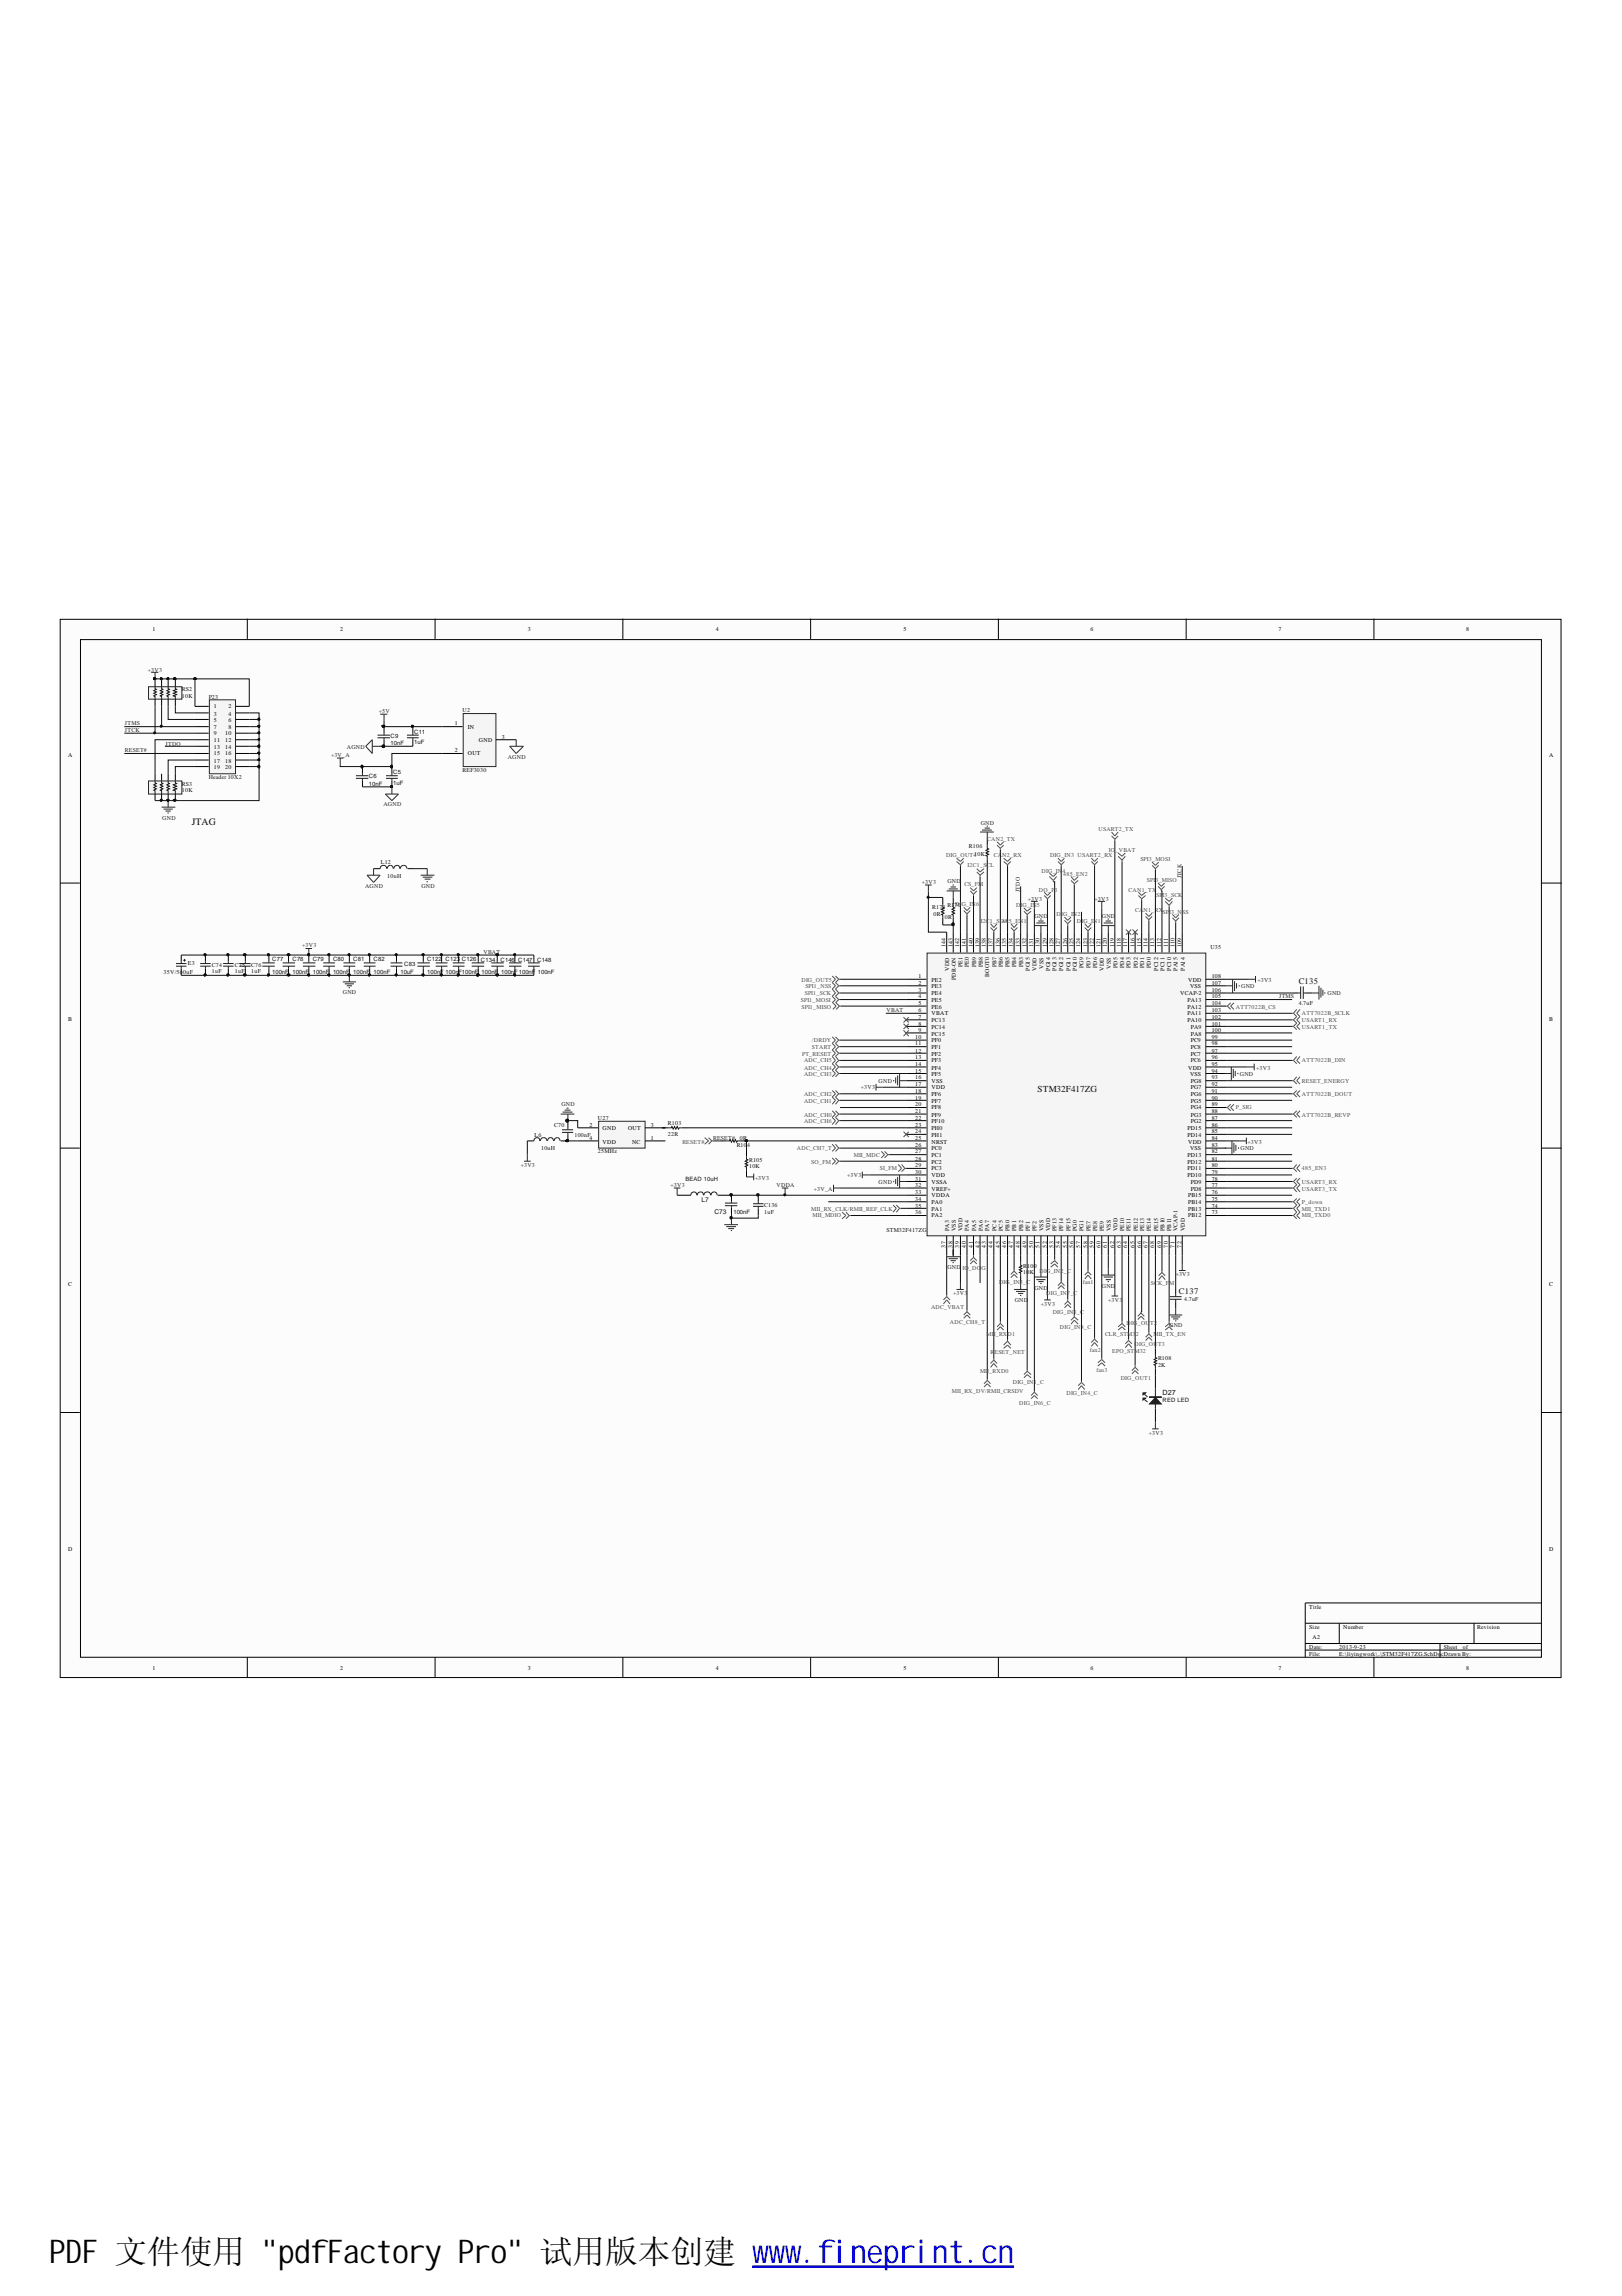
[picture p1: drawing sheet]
<svg xmlns="http://www.w3.org/2000/svg" width="210mm" height="297mm" viewBox="0 0 210 297" stroke-linecap="round" stroke-linejoin="round" font-family="sans-serif">
<defs><g id="words">
<text font-size="4.2" x="6.3" y="292.8">PDF 文件使用 &quot;pdfFactory Pro&quot; 试用版本创建 www.fineprint.cn</text>
<text font-size="1.3" fill="#0e0e0e" x="24.8" y="106.7">JTAG</text>
<text font-size="1.2" fill="#0e0e0e" x="134.3" y="141.3">STM32F417ZG</text>
<g font-size="1.1" fill="#0e0e0e">
<text x="168.1" y="127.4">C135</text>
<text x="152.6" y="167.4">C137</text>
</g>
<text font-size=".9" fill="#0e0e0e" x="150.5" y="180.5">D27</text>
<g font-size=".8">
<text x="19.7" y="81.6">1</text>
<text x="44" y="81.6">2</text>
<text x="68.3" y="81.6">3</text>
<text x="92.6" y="81.6">4</text>
<text x="116.9" y="81.6">5</text>
<text x="141.1" y="81.6">6</text>
<text x="165.4" y="81.6">7</text>
<text x="189.7" y="81.6">8</text>
<text x="27.7" y="91.6">1</text>
<text x="27.7" y="92.6">3</text>
<text x="27.7" y="93.4">5</text>
<text x="27.7" y="94.3">7</text>
<text x="27.7" y="95.1">9</text>
<text x="29.1" y="95.1">10</text>
<text x="29.5" y="91.6">2</text>
<text x="29.5" y="92.6">4</text>
<text x="29.5" y="93.4">6</text>
<text x="29.5" y="94.3">8</text>
<text x="58.8" y="93.8">1</text>
<text x="60.5" y="94.3">IN</text>
<text x="64.9" y="95.6">3</text>
<text x="8.8" y="97.9">A</text>
<text x="27.7" y="96">11</text>
<text x="27.7" y="96.9">13</text>
<text x="27.7" y="97.7">15</text>
<text x="27.7" y="98.7">17</text>
<text x="27.7" y="99.5">19</text>
<text x="29.1" y="96">12</text>
<text x="29.1" y="96.9">14</text>
<text x="29.1" y="97.7">16</text>
<text x="29.1" y="98.7">18</text>
<text x="29.1" y="99.5">20</text>
<text x="58.8" y="97.3">2</text>
<text x="60.5" y="97.7">OUT</text>
<text x="62" y="96">GND</text>
<text x="200.5" y="97.9">A</text>
<text x="122.3" y="122.5" transform="rotate(-90 122.3 122.5)">144</text>
<text x="122.9" y="125.6" transform="rotate(-90 122.9 125.6)">VDD</text>
<text x="123.3" y="122.5" transform="rotate(-90 123.3 122.5)">143</text>
<text x="124.1" y="122.5" transform="rotate(-90 124.1 122.5)">142</text>
<text x="124.5" y="125.2" transform="rotate(-90 124.5 125.2)">PE1</text>
<text x="125" y="122.5" transform="rotate(-90 125 122.5)">141</text>
<text x="125.4" y="125.2" transform="rotate(-90 125.4 125.2)">PE0</text>
<text x="125.9" y="122.5" transform="rotate(-90 125.9 122.5)">140</text>
<text x="126.3" y="125.2" transform="rotate(-90 126.3 125.2)">PB9</text>
<text x="126.7" y="122.5" transform="rotate(-90 126.7 122.5)">139</text>
<text x="127.2" y="125.2" transform="rotate(-90 127.2 125.2)">PB8</text>
<text x="127.6" y="122.5" transform="rotate(-90 127.6 122.5)">138</text>
<text x="128.4" y="122.5" transform="rotate(-90 128.4 122.5)">137</text>
<text x="128.9" y="125.2" transform="rotate(-90 128.9 125.2)">PB7</text>
<text x="129.4" y="122.5" transform="rotate(-90 129.4 122.5)">136</text>
<text x="129.8" y="125.2" transform="rotate(-90 129.8 125.2)">PB6</text>
<text x="130.2" y="122.5" transform="rotate(-90 130.2 122.5)">135</text>
<text x="130.6" y="125.2" transform="rotate(-90 130.6 125.2)">PB5</text>
<text x="131.1" y="122.5" transform="rotate(-90 131.1 122.5)">134</text>
<text x="131.5" y="125.2" transform="rotate(-90 131.5 125.2)">PB4</text>
<text x="132" y="122.5" transform="rotate(-90 132 122.5)">133</text>
<text x="132.4" y="125.2" transform="rotate(-90 132.4 125.2)">PB3</text>
<text x="132.8" y="122.5" transform="rotate(-90 132.8 122.5)">132</text>
<text x="133.3" y="125.7" transform="rotate(-90 133.3 125.7)">PG15</text>
<text x="133.7" y="122.5" transform="rotate(-90 133.7 122.5)">131</text>
<text x="134.1" y="125.6" transform="rotate(-90 134.1 125.6)">VDD</text>
<text x="134.5" y="122.5" transform="rotate(-90 134.5 122.5)">130</text>
<text x="135" y="125.3" transform="rotate(-90 135 125.3)">VSS</text>
<text x="135.5" y="122.5" transform="rotate(-90 135.5 122.5)">129</text>
<text x="135.9" y="125.7" transform="rotate(-90 135.9 125.7)">PG14</text>
<text x="136.3" y="122.5" transform="rotate(-90 136.3 122.5)">128</text>
<text x="136.7" y="125.7" transform="rotate(-90 136.7 125.7)">PG13</text>
<text x="137.2" y="122.5" transform="rotate(-90 137.2 122.5)">127</text>
<text x="137.6" y="125.7" transform="rotate(-90 137.6 125.7)">PG12</text>
<text x="138.1" y="122.5" transform="rotate(-90 138.1 122.5)">126</text>
<text x="138.5" y="125.7" transform="rotate(-90 138.5 125.7)">PG11</text>
<text x="138.9" y="122.5" transform="rotate(-90 138.9 122.5)">125</text>
<text x="139.4" y="125.7" transform="rotate(-90 139.4 125.7)">PG10</text>
<text x="139.8" y="122.5" transform="rotate(-90 139.8 122.5)">124</text>
<text x="140.2" y="125.3" transform="rotate(-90 140.2 125.3)">PG9</text>
<text x="140.7" y="122.5" transform="rotate(-90 140.7 122.5)">123</text>
<text x="141.1" y="125.3" transform="rotate(-90 141.1 125.3)">PD7</text>
<text x="141.6" y="122.5" transform="rotate(-90 141.6 122.5)">122</text>
<text x="142" y="125.3" transform="rotate(-90 142 125.3)">PD6</text>
<text x="142.4" y="122.5" transform="rotate(-90 142.4 122.5)">121</text>
<text x="142.8" y="125.6" transform="rotate(-90 142.8 125.6)">VDD</text>
<text x="143.3" y="122.5" transform="rotate(-90 143.3 122.5)">120</text>
<text x="143.8" y="125.3" transform="rotate(-90 143.8 125.3)">VSS</text>
<text x="144.2" y="122.5" transform="rotate(-90 144.2 122.5)">119</text>
<text x="144.6" y="125.3" transform="rotate(-90 144.6 125.3)">PD5</text>
<text x="145" y="122.5" transform="rotate(-90 145 122.5)">118</text>
<text x="145.5" y="125.3" transform="rotate(-90 145.5 125.3)">PD4</text>
<text x="145.9" y="122.5" transform="rotate(-90 145.9 122.5)">117</text>
<text x="146.3" y="125.3" transform="rotate(-90 146.3 125.3)">PD3</text>
<text x="146.8" y="122.5" transform="rotate(-90 146.8 122.5)">116</text>
<text x="147.2" y="125.3" transform="rotate(-90 147.2 125.3)">PD2</text>
<text x="147.7" y="122.5" transform="rotate(-90 147.7 122.5)">115</text>
<text x="148.1" y="125.3" transform="rotate(-90 148.1 125.3)">PD1</text>
<text x="148.5" y="122.5" transform="rotate(-90 148.5 122.5)">114</text>
<text x="148.9" y="125.3" transform="rotate(-90 148.9 125.3)">PD0</text>
<text x="149.4" y="122.5" transform="rotate(-90 149.4 122.5)">113</text>
<text x="149.9" y="125.6" transform="rotate(-90 149.9 125.6)">PC12</text>
<text x="150.3" y="122.5" transform="rotate(-90 150.3 122.5)">112</text>
<text x="150.7" y="125.6" transform="rotate(-90 150.7 125.6)">PC11</text>
<text x="151.1" y="122.5" transform="rotate(-90 151.1 122.5)">111</text>
<text x="151.6" y="125.6" transform="rotate(-90 151.6 125.6)">PC10</text>
<text x="152" y="122.5" transform="rotate(-90 152 122.5)">110</text>
<text x="152.4" y="125.7" transform="rotate(-90 152.4 125.7)">PA15</text>
<text x="152.9" y="122.5" transform="rotate(-90 152.9 122.5)">109</text>
<text x="153.3" y="125.7" transform="rotate(-90 153.3 125.7)">PA14</text>
<text x="118.9" y="126.5">1</text>
<text x="118.9" y="127.5">2</text>
<text x="118.9" y="128.3">3</text>
<text x="118.9" y="129.1">4</text>
<text x="118.9" y="130.1">5</text>
<text x="118.9" y="130.9">6</text>
<text x="118.9" y="131.8">7</text>
<text x="120.6" y="127">PE2</text>
<text x="120.6" y="127.9">PE3</text>
<text x="120.6" y="128.7">PE4</text>
<text x="120.6" y="129.7">PE5</text>
<text x="120.6" y="130.5">PE6</text>
<text x="120.6" y="131.3">VBAT</text>
<text x="123.7" y="126.8" transform="rotate(-90 123.7 126.8)">PDR-ON</text>
<text x="128" y="126.4" transform="rotate(-90 128 126.4)">BOOT0</text>
<text x="152.7" y="128.7">VCAP-2</text>
<text x="153.7" y="131.3">PA11</text>
<text x="153.7" y="130.5">PA12</text>
<text x="153.7" y="129.7">PA13</text>
<text x="153.8" y="127">VDD</text>
<text x="154" y="127.9">VSS</text>
<text x="156.8" y="128.3">106</text>
<text x="156.8" y="131.8">102</text>
<text x="156.8" y="130.9">103</text>
<text x="156.8" y="130.1">104</text>
<text x="156.8" y="129.1">105</text>
<text x="156.8" y="127.5">107</text>
<text x="156.8" y="126.5">108</text>
<text x="8.8" y="132.1">B</text>
<text x="118.4" y="134.4">10</text>
<text x="118.4" y="135.2">11</text>
<text x="118.4" y="136.2">12</text>
<text x="118.4" y="137">13</text>
<text x="118.4" y="137.9">14</text>
<text x="118.9" y="132.7">8</text>
<text x="118.9" y="133.5">9</text>
<text x="120.6" y="132.2">PC13</text>
<text x="120.6" y="133.1">PC14</text>
<text x="120.6" y="134">PC15</text>
<text x="120.6" y="134.8">PF0</text>
<text x="120.6" y="135.7">PF1</text>
<text x="120.6" y="136.6">PF2</text>
<text x="120.6" y="137.4">PF3</text>
<text x="153.7" y="132.2">PA10</text>
<text x="154.1" y="137.4">PC6</text>
<text x="154.1" y="136.6">PC7</text>
<text x="154.1" y="135.7">PC8</text>
<text x="154.1" y="134.8">PC9</text>
<text x="154.1" y="134">PA8</text>
<text x="154.1" y="133.1">PA9</text>
<text x="156.8" y="137">96</text>
<text x="156.8" y="136.2">97</text>
<text x="156.8" y="135.2">98</text>
<text x="156.8" y="134.4">99</text>
<text x="156.8" y="133.5">100</text>
<text x="156.8" y="132.7">101</text>
<text x="156.8" y="137.9">95</text>
<text x="200.5" y="132.1">B</text>
<text x="118.4" y="138.8">15</text>
<text x="118.4" y="139.6">16</text>
<text x="118.4" y="140.5">17</text>
<text x="118.4" y="141.4">18</text>
<text x="118.4" y="142.3">19</text>
<text x="118.4" y="143.1">20</text>
<text x="120.6" y="138.4">PF4</text>
<text x="120.6" y="139.2">PF5</text>
<text x="120.6" y="140.1">VSS</text>
<text x="120.6" y="140.9">VDD</text>
<text x="120.6" y="141.8">PF6</text>
<text x="120.6" y="142.7">PF7</text>
<text x="120.6" y="143.5">PF8</text>
<text x="153.8" y="138.4">VDD</text>
<text x="154" y="139.2">VSS</text>
<text x="154.1" y="143.5">PG4</text>
<text x="154.1" y="142.7">PG5</text>
<text x="154.1" y="141.8">PG6</text>
<text x="154.1" y="140.9">PG7</text>
<text x="154.1" y="140.1">PG8</text>
<text x="156.8" y="143.1">89</text>
<text x="156.8" y="142.3">90</text>
<text x="156.8" y="141.4">91</text>
<text x="156.8" y="140.5">92</text>
<text x="156.8" y="139.6">93</text>
<text x="156.8" y="138.8">94</text>
<text x="76.3" y="145.7">2</text>
<text x="76.3" y="147.5">4</text>
<text x="78" y="146.2">GND</text>
<text x="78" y="147.9">VDD</text>
<text x="81.3" y="146.2">OUT</text>
<text x="81.8" y="147.9">NC</text>
<text x="84.2" y="145.7">3</text>
<text x="84.2" y="147.5">1</text>
<text x="118.4" y="144">21</text>
<text x="118.4" y="144.9">22</text>
<text x="118.4" y="145.7">23</text>
<text x="118.4" y="146.6">24</text>
<text x="118.4" y="147.5">25</text>
<text x="118.4" y="148.4">26</text>
<text x="118.4" y="149.2">27</text>
<text x="120.6" y="144.5">PF9</text>
<text x="120.6" y="145.3">PF10</text>
<text x="120.6" y="146.2">PH0</text>
<text x="120.6" y="147.1">PH1</text>
<text x="120.6" y="147.9">NRST</text>
<text x="120.6" y="148.8">PC0</text>
<text x="120.6" y="149.7">PC1</text>
<text x="153.7" y="149.7">PD13</text>
<text x="153.7" y="147.1">PD14</text>
<text x="153.7" y="146.2">PD15</text>
<text x="153.8" y="147.9">VDD</text>
<text x="154" y="148.8">VSS</text>
<text x="154.1" y="145.3">PG2</text>
<text x="154.1" y="144.5">PG3</text>
<text x="156.8" y="144.9">87</text>
<text x="156.8" y="144">88</text>
<text x="156.8" y="149.2">82</text>
<text x="156.8" y="148.4">83</text>
<text x="156.8" y="147.5">84</text>
<text x="156.8" y="146.6">85</text>
<text x="156.8" y="145.7">86</text>
<text x="118.4" y="150.1">28</text>
<text x="118.4" y="151">29</text>
<text x="118.4" y="151.8">30</text>
<text x="118.4" y="152.8">31</text>
<text x="118.4" y="153.6">32</text>
<text x="118.4" y="154.5">33</text>
<text x="118.4" y="155.4">34</text>
<text x="120.6" y="150.6">PC2</text>
<text x="120.6" y="151.4">PC3</text>
<text x="120.6" y="152.3">VDD</text>
<text x="120.6" y="153.2">VSSA</text>
<text x="120.6" y="154">VREF+</text>
<text x="120.6" y="154.9">VDDA</text>
<text x="120.6" y="155.8">PA0</text>
<text x="153.7" y="152.3">PD10</text>
<text x="153.7" y="151.4">PD11</text>
<text x="153.7" y="150.6">PD12</text>
<text x="153.8" y="155.8">PB14</text>
<text x="153.8" y="154.9">PB15</text>
<text x="154.1" y="154">PD8</text>
<text x="154.1" y="153.2">PD9</text>
<text x="156.8" y="153.6">77</text>
<text x="156.8" y="152.8">78</text>
<text x="156.8" y="155.4">75</text>
<text x="156.8" y="154.5">76</text>
<text x="156.8" y="151.8">79</text>
<text x="156.8" y="151">80</text>
<text x="156.8" y="150.1">81</text>
<text x="118.4" y="156.2">35</text>
<text x="118.4" y="157.1">36</text>
<text x="120.6" y="156.7">PA1</text>
<text x="120.6" y="157.5">PA2</text>
<text x="122.3" y="161.4" transform="rotate(-90 122.3 161.4)">37</text>
<text x="122.9" y="159.3" transform="rotate(-90 122.9 159.3)">PA3</text>
<text x="123.3" y="161.4" transform="rotate(-90 123.3 161.4)">38</text>
<text x="123.7" y="159.3" transform="rotate(-90 123.7 159.3)">VSS</text>
<text x="124.1" y="161.4" transform="rotate(-90 124.1 161.4)">39</text>
<text x="124.5" y="159.3" transform="rotate(-90 124.5 159.3)">VDD</text>
<text x="125" y="161.4" transform="rotate(-90 125 161.4)">40</text>
<text x="125.4" y="159.3" transform="rotate(-90 125.4 159.3)">PA4</text>
<text x="125.9" y="161.4" transform="rotate(-90 125.9 161.4)">41</text>
<text x="126.3" y="159.3" transform="rotate(-90 126.3 159.3)">PA5</text>
<text x="126.7" y="161.4" transform="rotate(-90 126.7 161.4)">42</text>
<text x="127.2" y="159.3" transform="rotate(-90 127.2 159.3)">PA6</text>
<text x="127.6" y="161.4" transform="rotate(-90 127.6 161.4)">43</text>
<text x="128" y="159.3" transform="rotate(-90 128 159.3)">PA7</text>
<text x="128.4" y="161.4" transform="rotate(-90 128.4 161.4)">44</text>
<text x="128.9" y="159.3" transform="rotate(-90 128.9 159.3)">PC4</text>
<text x="129.4" y="161.4" transform="rotate(-90 129.4 161.4)">45</text>
<text x="129.8" y="159.3" transform="rotate(-90 129.8 159.3)">PC5</text>
<text x="130.2" y="161.4" transform="rotate(-90 130.2 161.4)">46</text>
<text x="130.6" y="159.3" transform="rotate(-90 130.6 159.3)">PB0</text>
<text x="131.1" y="161.4" transform="rotate(-90 131.1 161.4)">47</text>
<text x="131.5" y="159.3" transform="rotate(-90 131.5 159.3)">PB1</text>
<text x="132" y="161.4" transform="rotate(-90 132 161.4)">48</text>
<text x="132.4" y="159.3" transform="rotate(-90 132.4 159.3)">PB2</text>
<text x="132.8" y="161.4" transform="rotate(-90 132.8 161.4)">49</text>
<text x="133.3" y="159.3" transform="rotate(-90 133.3 159.3)">PF1</text>
<text x="133.7" y="161.4" transform="rotate(-90 133.7 161.4)">50</text>
<text x="134.1" y="159.3" transform="rotate(-90 134.1 159.3)">PF2</text>
<text x="134.5" y="161.4" transform="rotate(-90 134.5 161.4)">51</text>
<text x="135" y="159.3" transform="rotate(-90 135 159.3)">VSS</text>
<text x="135.5" y="161.4" transform="rotate(-90 135.5 161.4)">52</text>
<text x="135.9" y="159.3" transform="rotate(-90 135.9 159.3)">VDD</text>
<text x="136.3" y="161.4" transform="rotate(-90 136.3 161.4)">53</text>
<text x="136.7" y="159.3" transform="rotate(-90 136.7 159.3)">PF13</text>
<text x="137.2" y="161.4" transform="rotate(-90 137.2 161.4)">54</text>
<text x="137.6" y="159.3" transform="rotate(-90 137.6 159.3)">PF14</text>
<text x="138.1" y="161.4" transform="rotate(-90 138.1 161.4)">55</text>
<text x="138.5" y="159.3" transform="rotate(-90 138.5 159.3)">PF15</text>
<text x="138.9" y="161.4" transform="rotate(-90 138.9 161.4)">56</text>
<text x="139.4" y="159.3" transform="rotate(-90 139.4 159.3)">PG0</text>
<text x="139.8" y="161.4" transform="rotate(-90 139.8 161.4)">57</text>
<text x="140.2" y="159.3" transform="rotate(-90 140.2 159.3)">PG1</text>
<text x="140.7" y="161.4" transform="rotate(-90 140.7 161.4)">58</text>
<text x="141.1" y="159.3" transform="rotate(-90 141.1 159.3)">PE7</text>
<text x="141.6" y="161.4" transform="rotate(-90 141.6 161.4)">59</text>
<text x="142" y="159.3" transform="rotate(-90 142 159.3)">PE8</text>
<text x="142.4" y="161.4" transform="rotate(-90 142.4 161.4)">60</text>
<text x="142.8" y="159.3" transform="rotate(-90 142.8 159.3)">PE9</text>
<text x="143.3" y="161.4" transform="rotate(-90 143.3 161.4)">61</text>
<text x="143.8" y="159.3" transform="rotate(-90 143.8 159.3)">VSS</text>
<text x="144.2" y="161.4" transform="rotate(-90 144.2 161.4)">62</text>
<text x="144.6" y="159.3" transform="rotate(-90 144.6 159.3)">VDD</text>
<text x="145" y="161.4" transform="rotate(-90 145 161.4)">63</text>
<text x="145.5" y="159.3" transform="rotate(-90 145.5 159.3)">PE10</text>
<text x="145.9" y="161.4" transform="rotate(-90 145.9 161.4)">64</text>
<text x="146.3" y="159.3" transform="rotate(-90 146.3 159.3)">PE11</text>
<text x="146.8" y="161.4" transform="rotate(-90 146.8 161.4)">65</text>
<text x="147.2" y="159.3" transform="rotate(-90 147.2 159.3)">PE12</text>
<text x="147.7" y="161.4" transform="rotate(-90 147.7 161.4)">66</text>
<text x="148.1" y="159.3" transform="rotate(-90 148.1 159.3)">PE13</text>
<text x="148.5" y="161.4" transform="rotate(-90 148.5 161.4)">67</text>
<text x="148.9" y="159.3" transform="rotate(-90 148.9 159.3)">PE14</text>
<text x="149.4" y="161.4" transform="rotate(-90 149.4 161.4)">68</text>
<text x="149.9" y="159.3" transform="rotate(-90 149.9 159.3)">PE15</text>
<text x="150.3" y="161.4" transform="rotate(-90 150.3 161.4)">69</text>
<text x="150.7" y="159.3" transform="rotate(-90 150.7 159.3)">PB10</text>
<text x="151.1" y="161.4" transform="rotate(-90 151.1 161.4)">70</text>
<text x="151.6" y="159.3" transform="rotate(-90 151.6 159.3)">PB11</text>
<text x="152" y="161.4" transform="rotate(-90 152 161.4)">71</text>
<text x="152.4" y="159.3" transform="rotate(-90 152.4 159.3)">VCAP-1</text>
<text x="152.9" y="161.4" transform="rotate(-90 152.9 161.4)">72</text>
<text x="153.3" y="159.3" transform="rotate(-90 153.3 159.3)">VDD</text>
<text x="153.8" y="157.5">PB12</text>
<text x="153.8" y="156.7">PB13</text>
<text x="156.8" y="157.1">73</text>
<text x="156.8" y="156.2">74</text>
<text x="8.8" y="166.4">C</text>
<text x="200.5" y="166.4">C</text>
<text x="8.8" y="200.6">D</text>
<text x="200.5" y="200.6">D</text>
<text x="169.4" y="208.1">Title</text>
<text x="169.4" y="210.8">Size</text>
<text x="169.4" y="213.4">Date:</text>
<text x="169.4" y="214.2">File:</text>
<text x="169.8" y="212">A2</text>
<text x="173.3" y="213.4">2013-9-23</text>
<text x="173.3" y="214.2">E:\liyingwork\..\STM32F417ZG.SchDocDrawn By:</text>
<text x="173.8" y="210.8">Number</text>
<text x="186.9" y="213.4">Sheet</text>
<text x="189.3" y="213.4">of</text>
<text x="191.2" y="210.8">Revision</text>
<text x="19.7" y="216">1</text>
<text x="44" y="216">2</text>
<text x="68.3" y="216">3</text>
<text x="92.6" y="216">4</text>
<text x="116.9" y="216">5</text>
<text x="141.1" y="216">6</text>
<text x="165.4" y="216">7</text>
<text x="189.7" y="216">8</text>
</g>
<g font-size=".8" fill="#262626">
<text x="19.1" y="86.9">+3V3</text>
<text x="16.2" y="93.8">JTMS</text>
<text x="16.2" y="94.7">JTCK</text>
<text x="49" y="92.2">+5V</text>
<text x="16.2" y="97.3">RESET#</text>
<text x="21.4" y="96.5">JTDO</text>
<text x="42.8" y="97.9">+3V_A</text>
<text x="44.9" y="96.9">AGND</text>
<text x="65.7" y="98.2">AGND</text>
<text x="21" y="106">GND</text>
<text x="49.6" y="104.3">AGND</text>
<text x="126.9" y="106.7">GND</text>
<text x="152.9" y="113.7" transform="rotate(-90 152.9 113.7)">JTCK</text>
<text x="47.2" y="114.8">AGND</text>
<text x="54.5" y="114.8">GND</text>
<text x="119.3" y="114.3">+3V3</text>
<text x="122.6" y="114.2">GND</text>
<text x="132" y="115.3" transform="rotate(-90 132 115.3)">JTDO</text>
<text x="133" y="116.5">+3V3</text>
<text x="133.9" y="118.7">GND</text>
<text x="141.6" y="116.5">+3V3</text>
<text x="142.6" y="118.7">GND</text>
<text x="39.1" y="122.5">+3V3</text>
<text x="62.6" y="123.4">VBAT</text>
<text x="44.4" y="128.6">GND</text>
<text x="114.7" y="130.9">VBAT</text>
<text x="160.6" y="127.9">GND</text>
<text x="162.7" y="127">+3V3</text>
<text x="165.5" y="129.1">JTMS</text>
<text x="171.8" y="128.7">GND</text>
<text x="72.6" y="143.1">GND</text>
<text x="111.4" y="140.9">+3V3</text>
<text x="113.7" y="140.1">GND</text>
<text x="160.4" y="139.2">GND</text>
<text x="162.6" y="138.4">+3V3</text>
<text x="92.3" y="147.5">RESET#</text>
<text x="160.5" y="148.8">GND</text>
<text x="161.5" y="147.9">+3V3</text>
<text x="67.4" y="151">+3V3</text>
<text x="86.8" y="153.6">+3V3</text>
<text x="97.7" y="152.6">+3V3</text>
<text x="100.5" y="153.6">VDDA</text>
<text x="105.3" y="154">+3V_A</text>
<text x="109.6" y="152.3">+3V3</text>
<text x="113.7" y="153.2">GND</text>
<text x="122.6" y="164.2">GND</text>
<text x="123.4" y="167.6">+3V3</text>
<text x="133.9" y="166.9">GND</text>
<text x="142.6" y="166.6">GND</text>
<text x="152.1" y="165.1">+3V3</text>
<text x="131.3" y="168.4">GND</text>
<text x="134.7" y="168.9">+3V3</text>
<text x="143.4" y="168.4">+3V3</text>
<text x="151.3" y="171.7">GND</text>
<text x="148.7" y="185.6">+3V3</text>
</g>
<g font-size=".8" fill="#0e0e0e">
<text x="23.5" y="89.4">RS2</text>
<text x="23.5" y="90.3">10K</text>
<text x="27" y="90.4">P23</text>
<text x="50.5" y="95.5">C9</text>
<text x="53.6" y="94.9">C11</text>
<text x="59.9" y="92.1">U2</text>
<text x="23.5" y="101.6">RS3</text>
<text x="27" y="100.8">Header 10X2</text>
<text x="47.8" y="100.7">C6</text>
<text x="47.8" y="101.6">10nF</text>
<text x="50.5" y="96.4">10nF</text>
<text x="50.9" y="100.2">C5</text>
<text x="50.9" y="101.5">1uF</text>
<text x="53.6" y="96.3">1uF</text>
<text x="59.9" y="99.9">REF3030</text>
<text x="23.5" y="102.5">10K</text>
<text x="49.3" y="111.8">L12</text>
<text x="50.1" y="113.6">10uH</text>
<text x="125.4" y="109.7">R106</text>
<text x="120.6" y="117.5">R171 R170</text>
<text x="120.8" y="118.5">0R</text>
<text x="122.3" y="118.9">0R</text>
<text x="24.3" y="124.8">E3</text>
<text x="27.4" y="125.1">C74</text>
<text x="27.4" y="125.9">1uF</text>
<text x="30.4" y="125.1">C75</text>
<text x="30.4" y="125.9">1uF</text>
<text x="32.5" y="125.1">C76</text>
<text x="32.5" y="125.9">1uF</text>
<text x="35.2" y="124.3">C77</text>
<text x="37.8" y="124.3">C78</text>
<text x="40.5" y="124.3">C79</text>
<text x="43.1" y="124.3">C80</text>
<text x="45.7" y="124.3">C81</text>
<text x="48.3" y="124.3">C82</text>
<text x="52.3" y="124.9">C83</text>
<text x="55.3" y="124.3">C122 C123 C126</text>
<text x="62.2" y="124.5">C134</text>
<text x="64.8" y="124.5">C146 C147</text>
<text x="69.5" y="124.5">C148</text>
<text x="156.6" y="122.7">U35</text>
<text x="21.2" y="126">35V/560uF</text>
<text x="35.2" y="126">100nF 100nF 100nF 100nF 100nF 100nF</text>
<text x="51.8" y="126">10uF</text>
<text x="55.3" y="126">100nF 100nF100nF 100nF 100nF100nF 100nF</text>
<text x="168.1" y="130.1">4.7uF</text>
<text x="69.2" y="147.1">L6</text>
<text x="70" y="148.8">10uH</text>
<text x="71.7" y="145.7">C70</text>
<text x="74.3" y="147.1">100nF</text>
<text x="77.4" y="144.9">U27</text>
<text x="77.4" y="149.2">25MHz</text>
<text x="86.4" y="145.5">R103</text>
<text x="86.4" y="146.9">22R</text>
<text x="95.3" y="148.4">R104</text>
<text x="95.8" y="147.5">0R</text>
<text x="88.7" y="152.8">BEAD 10uH</text>
<text x="90.8" y="155.5">L7</text>
<text x="96.9" y="150.3">R105</text>
<text x="96.9" y="151.2">10K</text>
<text x="92.5" y="157">C73</text>
<text x="94.9" y="157.1">100nF</text>
<text x="98.9" y="156.2">C136</text>
<text x="98.9" y="157">1uF</text>
<text x="114.7" y="159.4">STM32F417ZG</text>
<text x="132.4" y="164">R</text>
<text x="132.4" y="164.9">10K</text>
<text x="132.9" y="164">100</text>
<text x="153.2" y="168.3">4.7uF</text>
<text x="149.9" y="176">R108</text>
<text x="149.9" y="176.8">2K</text>
<text x="150.5" y="181.4">RED LED</text>
</g>
<g font-size=".8" fill="#4c4c4c">
<text x="142.2" y="107.6">USART2_TX</text>
<text x="122.4" y="110.9">DIG_OUT410K</text>
<text x="125.2" y="112.2">I2C1_SCL</text>
<text x="127.8" y="108.7">CAN2_TX</text>
<text x="128.6" y="110.9">CAN2_RX</text>
<text x="134.8" y="112.9">DIG_IN4</text>
<text x="135.9" y="110.9">DIG_IN3 USART2_RX</text>
<text x="137.6" y="113.3">485_EN2</text>
<text x="143.5" y="110.3">IO_VBAT</text>
<text x="147.6" y="111.4">SPI3_MOSI</text>
<text x="123.6" y="117.2">DI</text>
<text x="124.5" y="117.2">G_IN6</text>
<text x="124.8" y="114.7">CS_FM</text>
<text x="126.9" y="119.4">I2C1_SDA</text>
<text x="129.7" y="119.4">485_EN1</text>
<text x="131.5" y="117.3">D</text>
<text x="132.1" y="117.3">IG_IN5</text>
<text x="134.5" y="115.3">DO_P3</text>
<text x="136.7" y="118.6">D</text>
<text x="137.3" y="118.6">IG_IN2</text>
<text x="139.4" y="119.4">DIG_IN1</text>
<text x="146" y="115.3">CAN1_TX</text>
<text x="146.9" y="118">CAN1_RX</text>
<text x="148.4" y="114.1">SPI</text>
<text x="149.5" y="114.1">3_MISO</text>
<text x="149.6" y="116.1">SPI3_SCK</text>
<text x="150.5" y="118.2">SPI3_N</text>
<text x="153" y="118.2">SS</text>
<text x="103.6" y="129.7">SPI1_MOSI</text>
<text x="103.7" y="130.5">SPI1_MISO</text>
<text x="103.7" y="127">DIG_OUT5</text>
<text x="104.1" y="128.7">SPI1_SCK</text>
<text x="104.2" y="127.9">SPI1_NSS</text>
<text x="159.9" y="130.5">ATT7022B_CS</text>
<text x="168.5" y="131.3">ATT7022B_SCLK</text>
<text x="103.8" y="136.6">PT_RESET</text>
<text x="104.1" y="137.4">ADC_CH5</text>
<text x="105.1" y="134.8">/DRDY</text>
<text x="105.1" y="135.7">START</text>
<text x="168.5" y="137.4">ATT7022B_DIN</text>
<text x="168.5" y="133.1">USART1_TX</text>
<text x="168.5" y="132.2">USART1_RX</text>
<text x="104.1" y="139.2">ADC_CH3</text>
<text x="104.1" y="138.4">ADC_CH4</text>
<text x="104.1" y="142.7">ADC_CH1</text>
<text x="104.1" y="141.8">ADC_CH2</text>
<text x="159.9" y="143.5">P_SIG</text>
<text x="168.5" y="141.8">ATT7022B_DOUT</text>
<text x="168.5" y="140.1">RESET_ENERGY</text>
<text x="88.3" y="147.9">RESET#</text>
<text x="103.1" y="148.8">ADC_CH7_T</text>
<text x="104.1" y="144.5">ADC_CH0</text>
<text x="104.1" y="145.3">ADC_CH6</text>
<text x="110.5" y="149.7">MII_MDC</text>
<text x="168.5" y="144.5">ATT7022B_REVP</text>
<text x="105" y="150.6">SO_FM</text>
<text x="113.9" y="151.4">SI_FM</text>
<text x="168.5" y="153.2">USART3_RX</text>
<text x="168.5" y="151.4">485_EN3</text>
<text x="168.5" y="154">USART3_TX</text>
<text x="168.5" y="155.8">P_down</text>
<text x="105" y="156.7">MII_RX_CLK/RMII_REF_CLK</text>
<text x="105.2" y="157.5">MII_MDIO</text>
<text x="168.5" y="157.5">MII_TXD0</text>
<text x="168.5" y="156.7">MII_TXD1</text>
<text x="124.5" y="164.3">IO_DOG</text>
<text x="129.3" y="166.1">DIG_IN5_C</text>
<text x="134.5" y="164.7">DIG_IN2_C</text>
<text x="135.4" y="167.5">DIG_IN7_C</text>
<text x="140.1" y="166.1">fan1</text>
<text x="148.9" y="166.2">SCK_FM</text>
<text x="120.5" y="169.4">ADC_VBAT</text>
<text x="122.9" y="171.3">ADC_CH8_T</text>
<text x="127.7" y="172.8">MII_RXD1</text>
<text x="136.2" y="170">DIG_IN3_C</text>
<text x="137.2" y="172">DIG_IN8_C</text>
<text x="143" y="172.8">CLR_STM32</text>
<text x="145.8" y="171.5">DIG_OUT2</text>
<text x="149.3" y="172.8">MII_TX_EN</text>
<text x="126.8" y="177.6">MII_RXD0</text>
<text x="128.2" y="175.1">R</text>
<text x="128.7" y="175.1">ESET_NET</text>
<text x="131.1" y="179">DIG_IN1_C</text>
<text x="141.1" y="174.9">fan2</text>
<text x="141.9" y="177.5">fan3</text>
<text x="143.9" y="175">EPO_STM32</text>
<text x="145" y="178.5">DIG_OUT1</text>
<text x="146.8" y="174.2">DIG_OUT3</text>
<text x="123.2" y="180.2">MII_RX_DV/RMII_CRSDV</text>
<text x="131.9" y="181.7">DIG_IN6_C</text>
<text x="138" y="180.5">DIG_IN4_C</text>
</g>
</g></defs>
<path d="M7.9 80.2h194.1v136.8h-194.1z" fill="#fcfcfc"/>
<path d="M7.8 80.1h194.2v136.9h-194.2z" fill="none" stroke="#000" stroke-width=".13"/>
<path d="M10.5 82.8h189v131.6h-189z" fill="#fcfcfc"/>
<g fill="none" stroke="#000" stroke-width=".13">
<path d="M10.4 82.7h189.1v131.7h-189.1zM32 80v2.7M56.3 80v2.7M80.6 80v2.7M104.9 80v2.7M129.2 80v2.7M153.5 80v2.7M177.8 80v2.7M7.8 114.2h2.5M127.8 108.6v.8M127.8 111.2v.8M199.5 114.2h2.6"/>
<path d="M7.8 148.5h2.5M199.5 148.5h2.6M7.8 182.7h2.5M199.5 182.7h2.6M32 214.4v2.6M56.3 214.4v2.6M80.6 214.4v2.6M104.9 214.4v2.6M129.2 214.4v2.6M153.5 214.4v2.6M168.9 210h30.6M168.9 212.6h30.6"/>
<path d="M168.9 213.5h30.6M173.3 210v2.6M177.8 214.4v2.6M186.4 212.6v1.8M190.8 210v2.6M199.5 207.4h-30.6v7"/>
</g>
<path d="M127.8 109.4v.4h.1l-.3 .2 .3 .2-.3 .1 .3 .2-.3 .2 .2 .1v.4" fill="none" stroke="#1c1c1c" stroke-width=".13"/>
<path d="M126.8 107.6h1.8M127.1 107.4h1.3M127.4 107.1h.7M127.7 106.9h.1M127.8 107.6v1" fill="none" stroke="#262626" stroke-width=".13"/>
<path d="M77.6 145.1h5.9v3.4h-5.9z" fill="#f5f5f5"/>
<g fill="none" stroke="#262626" stroke-width=".13">
<path d="M43.6 98.1h.8M44 98.1v.8M47.3 96.5l.9-.8v1.8zM48.2 96.5h.8M49.2 92.4h.9M49.7 92.4v.8M47.5 113.2h1.7l-.9 1zM48.3 112.4v.8M54.4 113.2h1.8M54.7 113.5h1.3M54.9 113.7h.8M55.2 114.1h.2"/>
<path d="M55.3 112.4v.8M39.5 122.7h.9M40 122.7v.9M44.4 127h1.7M44.6 127.3h1.2M44.9 127.5h.7M45.1 127.8h.2M45.2 126.2v.8M67.8 150.2h.9M68.2 149.4v.8M72.6 144.1h1.7M72.8 143.9h1.3"/>
<path d="M73.1 143.6h.7M73.3 143.4h.3M73.5 144.1v.9M77.5 145.1h6v3.4h-6zM96.6 152.3h.9M97.5 151.8v.9M107.9 153.3v.9M107.9 153.7h.8M131.2 166.8h1.7M131.5 167.1h1.2M131.7 167.3h.7M132 167.6h.2"/>
<path d="M132.1 166v.8M149.1 184.9h.8M149.5 184v.9"/>
</g>
<g fill="none" stroke="#000" stroke-width=".13">
<path d="M49.7 94v.9M49.7 95.7v.8M53.4 94v.9M53.4 95.7v.8M26.6 123.6v.8M26.6 125.3v.9M29.5 123.6v.8M29.5 125.3v.9M31.7 123.6v.8M31.7 125.3v.9M34.8 123.6v.8M34.8 125.3v.9"/>
<path d="M37.3 123.6v.8M37.3 125.3v.9M40 123.6v.8M40 125.3v.9M42.6 123.6v.8M42.6 125.3v.9M45.2 123.6v.8M45.2 125.3v.9M47.8 123.6v.8M47.8 125.3v.9M51.3 123.6v.8M51.3 125.3v.9"/>
<path d="M68.2 147.6h.9M73.5 146.8v.8h-.9M73.5 145v.9M74.8 147.6h2.6M74.8 145.9h2.6M83.5 147.6h2.6M83.5 145.9h3M88.2 145.9h1M93.1 147.6h.9M95.8 147.6h.8M96.6 148.8v.8M96.6 151.4v.9"/>
<path d="M132.1 162.4v1M132.1 165v1M149.5 174.4v.9M149.5 177.1v2.5M149.5 182.2v1.8"/>
</g>
<g fill="none" stroke="#1c1c1c" stroke-width=".13">
<path d="M48.9 95.1h1.6M48.9 95.4h1.6M49.7 94.9v.2M49.7 95.4v.3M52.7 95.1h1.5M52.7 95.4h1.5M53.4 94.9v.2M53.4 95.4v.3M25.9 124.7h1.4M25.9 125h1.4M26.6 124.4v.3M26.6 125v.3"/>
<path d="M28.9 124.7h1.3M28.9 125h1.3M29.5 124.4v.3M29.5 125v.3M31 124.7h1.4M31 125h1.4M31.7 124.4v.3M31.7 125v.3M34 125h1.6M34 124.6h1.6M34.8 124.4v.2M34.8 125v.3"/>
<path d="M36.6 125h1.6M36.6 124.6h1.6M37.3 124.4v.2M37.3 125v.3M39.2 125h1.6M39.2 124.6h1.6M40 124.4v.2M40 125v.3M41.8 125h1.5M41.8 124.6h1.5M42.6 124.4v.2M42.6 125v.3"/>
<path d="M44.4 125h1.6M44.4 124.6h1.6M45.2 124.4v.2M45.2 125v.3M47.1 125h1.5M47.1 124.6h1.5M47.8 124.4v.2M47.8 125v.3M50.5 125h1.6M50.5 124.6h1.6M51.3 124.4v.2M51.3 125v.3"/>
<path d="M69.1 147.6a.39 .39 0 0 1 .3-.4 .39 .39 0 0 1 .4 .2v.2M69.9 147.6a.42 .42 0 0 1 .5-.4 .42 .42 0 0 1 .4 .4M70.9 147.6v-.2l.3-.2h.3l.1 .4M71.7 147.6a.39 .39 0 0 1 .6-.4l.2 .4M72.7 146.2h1.5M72.7 146.5h1.5M73.5 145.9v.3M73.5 146.5v.3M86.5 145.9h.4l.1-.2 .1 .4 .2-.4 .2 .4 .1-.4 .2 .4 .1-.2h.3M94 147.6h.4l.1-.2 .2 .4 .1-.4 .2 .4 .2-.4 .1 .4 .1-.2h.4M96.6 149.6v.4l.2 .1-.4 .1 .4 .2-.4 .2 .4 .1-.4 .2 .2 .1v.4M132.1 163.4v.3l.1 .1-.3 .1 .3 .2-.3 .2 .3 .2-.3 .1 .2 .1v.3"/>
<path d="M149.5 175.3v.3l.2 .1-.3 .2 .3 .2-.3 .1 .3 .2-.3 .2h.1v.5M149.5 179.6v2.6M148.1 180.4l.4 .3M148.1 181l.4 .4"/>
</g>
<g fill="#0e0e0e" stroke="#0e0e0e" stroke-width=".13">
<path d="M73.3 147.5l.1-.1 .2 .2-.3 .1z" fill-rule="evenodd"/>
<path d="M73.3 147.5l.1-.1 .2 .2-.3 .1z" fill-rule="evenodd"/>
<path d="M73.3 147.5l.1-.1 .2 .2-.3 .1z" fill-rule="evenodd"/>
<path d="M73.3 147.5l.1-.1 .2 .2-.3 .1z" fill-rule="evenodd"/>
<path d="M96.5 147.5h.2v.2h-.2z" fill-rule="evenodd"/>
<path d="M96.5 147.5h.2v.2h-.2z" fill-rule="evenodd"/>
<path d="M73.3 147.5l.1-.1 .2 .2-.3 .1z" fill-rule="evenodd"/>
<path d="M29.4 126h.2v.2h-.2z" fill-rule="evenodd"/>
<path d="M29.4 123.4l.2 .1v.1h-.2z" fill-rule="evenodd"/>
<path d="M29.4 126h.2v.2h-.2z" fill-rule="evenodd"/>
<path d="M29.4 123.4l.2 .1v.1h-.2z" fill-rule="evenodd"/>
<path d="M47.7 123.5l.1-.1 .1 .1-.1 .1z" fill-rule="evenodd"/>
<path d="M47.7 126h.2v.2l-.1 .1z" fill-rule="evenodd"/>
<path d="M47.7 123.5l.1-.1 .1 .1-.1 .1z" fill-rule="evenodd"/>
<path d="M47.7 126h.2v.2l-.1 .1z" fill-rule="evenodd"/>
<path d="M39.8 123.5l.2-.1v.2h-.2z" fill-rule="evenodd"/>
<path d="M45.1 126l.2 .1-.1 .2-.1-.1z" fill-rule="evenodd"/>
<path d="M45 123.5l.2-.1 .1 .1-.1 .1z" fill-rule="evenodd"/>
<path d="M45.1 126l.2 .1-.1 .2-.1-.1z" fill-rule="evenodd"/>
<path d="M45 123.5l.2-.1 .1 .1-.1 .1z" fill-rule="evenodd"/>
<path d="M45.1 126l.2 .1-.1 .2-.1-.1z" fill-rule="evenodd"/>
<path d="M42.4 123.5l.2-.1 .1 .2h-.2z" fill-rule="evenodd"/>
<path d="M42.5 126h.2l-.1 .3-.1-.1z" fill-rule="evenodd"/>
<path d="M42.4 123.5l.2-.1 .1 .2h-.2z" fill-rule="evenodd"/>
<path d="M42.5 126h.2l-.1 .3-.1-.1z" fill-rule="evenodd"/>
<path d="M39.8 123.5l.2-.1v.2h-.2z" fill-rule="evenodd"/>
<path d="M39.8 126h.2v.3l-.2-.1z" fill-rule="evenodd"/>
<path d="M39.8 123.5l.2-.1v.2h-.2z" fill-rule="evenodd"/>
<path d="M39.8 126h.2v.3l-.2-.1z" fill-rule="evenodd"/>
<path d="M37.2 123.5l.1-.1 .2 .1-.2 .1z" fill-rule="evenodd"/>
<path d="M37.2 126h.3v.2h-.3z" fill-rule="evenodd"/>
<path d="M37.2 123.5l.1-.1 .2 .1-.2 .1z" fill-rule="evenodd"/>
<path d="M37.2 126h.3v.2h-.3z" fill-rule="evenodd"/>
<path d="M34.6 123.4l.3 .1-.1 .1h-.2z" fill-rule="evenodd"/>
<path d="M34.6 126h.2v.2h-.2z" fill-rule="evenodd"/>
<path d="M34.6 123.4l.3 .1-.1 .1h-.2z" fill-rule="evenodd"/>
<path d="M34.6 126h.2v.2h-.2z" fill-rule="evenodd"/>
<path d="M51.1 123.5l.2-.1 .1 .1-.1 .1z" fill-rule="evenodd"/>
<path d="M51.2 126l.2 .1-.1 .2-.1-.1z" fill-rule="evenodd"/>
<path d="M51.1 123.5l.2-.1 .1 .1-.1 .1z" fill-rule="evenodd"/>
<path d="M51.2 126l.2 .1-.1 .2-.1-.1z" fill-rule="evenodd"/>
<path d="M31.5 126h.3v.2h-.3z" fill-rule="evenodd"/>
<path d="M31.5 123.5l.2-.1 .1 .1-.1 .1z" fill-rule="evenodd"/>
<path d="M31.5 126h.3v.2h-.3z" fill-rule="evenodd"/>
<path d="M31.5 123.5l.2-.1 .1 .1-.1 .1z" fill-rule="evenodd"/>
<path d="M26.4 126h.2v.2h-.2z" fill-rule="evenodd"/>
<path d="M26.4 123.4l.3 .1-.1 .1h-.2z" fill-rule="evenodd"/>
<path d="M26.4 126h.2v.2h-.2z" fill-rule="evenodd"/>
<path d="M26.4 123.4l.3 .1-.1 .1h-.2z" fill-rule="evenodd"/>
<path d="M53.3 93.8h.2v.2h-.2z" fill-rule="evenodd"/>
<path d="M53.3 93.8h.2v.2h-.2z" fill-rule="evenodd"/>
<path d="M49.5 93.8h.2v.2h-.2z" fill-rule="evenodd"/>
<path d="M49.5 93.8h.2v.2h-.2z" fill-rule="evenodd"/>
<circle cx="73.4" cy="145" r=".17"/>
<circle cx="49.6" cy="96.5" r=".17"/>
</g>
<g fill="#1c1c1c" stroke="#1c1c1c" stroke-width=".13">
<path d="M149.5 180.8l.8 .8h-1.5z" fill-rule="evenodd"/>
<path d="M148.8 180.7h1.5v.1h-1.5z" fill-rule="evenodd"/>
<path d="M147.9 180.2h.4l-.4 .3z" fill-rule="evenodd"/>
<path d="M147.9 180.9h.4l-.4 .2z" fill-rule="evenodd"/>
</g>
<path d="M53.6 112.4h1.7M68.2 147.6v1.8M73.5 145h1.3v.9M73.5 147.6h1.3M85.7 145.9h.4M92.3 147.6h.8" fill="none" stroke="#0e0e0e" stroke-width=".13"/>
<path d="M60 92.4h4.2v6.8h-4.2z" fill="#f5f5f5"/>
<path d="M59.9 92.3h4.3v6.9h-4.3zM66 96.5h1.7l-.9 1zM66.8 95.7v.8M49.9 102.7h1.7l-.9 .9zM50.7 101.8v.9" fill="none" stroke="#262626" stroke-width=".13"/>
<path d="M46.9 99.2v.9M50.7 99.2v.9M57.2 94h2.7M57.2 97.5h2.7M64.2 95.7h2.6M46.9 101v.8M50.7 101v.8" fill="none" stroke="#000" stroke-width=".13"/>
<g fill="#0e0e0e" stroke="#0e0e0e" stroke-width=".13">
<path d="M46.7 99.1h.2v.2h-.2z" fill-rule="evenodd"/>
<path d="M46.7 99.1h.2v.2h-.2z" fill-rule="evenodd"/>
<path d="M50.6 101.6l.1 .1v.2l-.2-.1z" fill-rule="evenodd"/>
<path d="M50.6 99l.2 .2-.2 .1-.1-.1z" fill-rule="evenodd"/>
<path d="M50.6 101.6l.1 .1v.2l-.2-.1z" fill-rule="evenodd"/>
<path d="M50.6 99l.2 .2-.2 .1-.1-.1z" fill-rule="evenodd"/>
<path d="M50.6 101.6l.1 .1v.2l-.2-.1z" fill-rule="evenodd"/>
<path d="M49.5 93.8h.2v.2h-.2z" fill-rule="evenodd"/>
<path d="M50.6 99l.2 .2-.2 .1-.1-.1z" fill-rule="evenodd"/>
<path d="M50.6 101.6l.1 .1v.2l-.2-.1z" fill-rule="evenodd"/>
</g>
<path d="M46.1 100.4h1.6M46.1 100.7h1.6M46.9 100.1v.3M46.9 100.7v.3M50 100.4h1.5M50 100.7h1.5M50.7 100.1v.3M50.7 100.7v.3" fill="none" stroke="#1c1c1c" stroke-width=".13"/>
<path d="M49 96.5h4.4M49.7 93.2v.8h7.5M57.2 97.5h-6.5v1.7h-6.7v-.3M46.9 101.8h3.8" fill="none" stroke="#0e0e0e" stroke-width=".13"/>
<path d="M120.1 123.4h35.9v36.5h-35.9z" fill="#f5f5f5"/>
<g fill="none" stroke="#262626" stroke-width=".13">
<path d="M133.4 116.6h.9M133.9 119.7h1.7M133.9 116.6v.9M134.1 119.4h1.2M134.4 119.2h.6M134.6 118.9h.2M134.7 119.7v.9M142.1 116.6h.9M142.6 116.6v.9M142.6 119.7h1.7M142.8 119.4h1.2M143.1 119.2h.7"/>
<path d="M143.3 118.9h.2M143.4 119.7v.9M115.7 139.7v.2M115.9 139.4v.8M116.2 139.1v1.3M116.4 138.9v1.8M116.4 139.8h.9M120 123.3h36v36.6h-36zM158.5 138.9h.8M158.7 127.5h.8M159.3 138v1.8M159.5 126.7v1.8"/>
<path d="M159.6 138.3v1.2M159.8 126.9v1.3M159.9 138.5v.7M160 127.2v.7M160.2 138.8v.2M160.4 127.5v.1M161.5 138h.8M161.6 126.7h.9M162.3 137.6v.9M162.5 126.3v.8M169.8 128.5h.9M170.7 127.5v1.8"/>
<path d="M170.9 127.8v1.3M171.2 128v.8M171.4 128.4v.2M87.2 153.7h.9M87.6 153.7v.9M93.7 158.4h1.8M94 158.7h1.2M94.2 158.9h.8M94.6 159.2h.1M94.7 157.6v.8M101.2 153.7h.8M101.6 153.7v.9"/>
<path d="M111.6 151.6v.8M111.6 152h.9M113.4 140.2v.9M113.4 140.7h.8M115.7 152.8v.1M115.9 152.5v.7M116.2 152.3v1.1M116.4 152v1.7M116.4 152.9h.9M158.6 148.5h.8M159.4 147.6v1.8M159.7 147.9v1.2"/>
<path d="M159.9 148.1v.8M160.3 148.4v.2M160.4 147.6h.9M161.3 147.2v.8M122.5 162.6h1.8M122.8 162.8h1.2M123 163.1h.7M123.3 163.4h.1M123.4 161.7v.9M123.8 166.8h.9M124.3 166v.8M133.9 165.2h1.7"/>
<path d="M134.1 165.6h1.2M134.4 165.8h.6M134.6 166.1h.2M134.7 164.4v.8M135.1 168.2h.9M135.6 167.3v.9M142.6 165h1.7M142.8 165.2h1.2M143.1 165.6h.7M143.3 165.8h.2M143.4 164.1v.9M143.8 167.7h.9"/>
<path d="M144.3 166.8v.9M151.3 170.1h1.7M151.6 170.4h1.1M151.8 170.6h.7M152.1 170.9h.1M152.1 169.3v.8M152.6 164.4h.8M153 163.5v.9"/>
</g>
<g fill="none" stroke="#000" stroke-width=".13">
<path d="M48.3 112.4h.9M52.7 112.4h.9M23.5 123.6v.8M23.5 125.3v.9M54.8 123.6v.8M54.8 125.3v.9M57.1 123.6v.8M57.1 125.3v.9M59.4 123.6v.8M59.4 125.3v.9M61.9 123.6v.8M61.9 125.3v.9"/>
<path d="M64.3 123.6v.8M64.3 125.3v.9M66.6 123.6v.8M66.6 125.3v.9M69.1 123.6v.8M69.1 125.3v.9M117.3 126.7h2.6M117.3 127.5h2.6M117.3 128.5h2.6M117.3 129.3h2.6M117.3 130.2h2.6M117.3 131.1h2.6"/>
<path d="M117.3 131.9h2.6M117.3 132.8h2.6M117.3 133.6h2.6M117.3 134.6h2.6M117.3 135.4h2.6M117.3 136.3h2.6M117.3 137.2h2.6M117.3 138h2.6M117.3 138.9h2.6M117.3 139.8h2.6M122.5 120.6v2.6M123.4 120.6v2.6"/>
<path d="M124.3 120.6v2.6M125.1 120.6v2.6M126 120.6v2.6M126.8 120.6v2.6M127.8 120.6v2.6M128.6 120.6v2.6M129.5 120.6v2.6M130.4 120.6v2.6M131.2 120.6v2.6M132.1 120.6v2.6M132.9 120.6v2.6M133.9 120.6v2.6"/>
<path d="M134.7 120.6v2.6M135.6 120.6v2.6M136.5 120.6v2.6M137.3 120.6v2.6M138.2 120.6v2.6M139 120.6v2.6M140 120.6v2.6M140.8 120.6v2.6M141.6 120.6v2.6M142.6 120.6v2.6M143.4 120.6v2.6M144.3 120.6v2.6"/>
<path d="M145.2 120.6v2.6M146 120.6v2.6M146.9 120.6v2.6M147.7 120.6v2.6M148.7 120.6v2.6M149.5 120.6v2.6M150.4 120.6v2.6M151.3 120.6v2.6M152.1 120.6v2.6M153 120.6v2.6M156 126.7h2.7M156 127.5h2.7"/>
<path d="M156 128.5h2.7M156 129.3h2.7M156 130.2h2.7M156 131.1h2.7M156 131.9h2.7M156 132.8h2.7M156 133.6h2.7M156 134.6h2.7M156 135.4h2.7M156 136.3h2.7M156 137.2h2.7M156 138h2.7"/>
<path d="M156 138.9h2.7M156 139.8h2.7M167.2 128.5h.9M168.9 128.5h.9M87.6 154.6h1.8M92.9 154.6h1.8M94.7 154.5v.9M94.7 156.2v1M98.1 154.6v.9M98.1 156.3v1M117.3 140.7h2.6M117.3 141.5h2.6"/>
<path d="M117.3 142.4h2.6M117.3 143.3h2.6M117.3 144.1h2.6M117.3 145h2.6M117.3 145.9h2.6M117.3 146.8h2.6M117.3 147.6h2.6M117.3 148.5h2.6M117.3 149.4h2.6M117.3 150.2h2.6M117.3 151.2h2.6M117.3 152h2.6"/>
<path d="M117.3 152.9h2.6M117.3 153.7h2.6M117.3 154.6h2.6M117.3 155.5h2.6M117.3 156.3h2.6M117.3 157.3h2.6M122.5 159.9v2.5M123.4 159.9v2.5M124.3 159.9v2.5M125.1 159.9v2.5M126 159.9v2.5M126.8 159.9v2.5"/>
<path d="M127.8 159.9v2.5M128.6 159.9v2.5M129.5 159.9v2.5M130.4 159.9v2.5M131.2 159.9v2.5M132.1 159.9v2.5M132.9 159.9v2.5M133.9 159.9v2.5M134.7 159.9v2.5M135.6 159.9v2.5M136.5 159.9v2.5M137.3 159.9v2.5"/>
<path d="M138.2 159.9v2.5M139 159.9v2.5M140 159.9v2.5M140.8 159.9v2.5M141.6 159.9v2.5M142.6 159.9v2.5M143.4 159.9v2.5M144.3 159.9v2.5M145.2 159.9v2.5M146 159.9v2.5M146.9 159.9v2.5M147.7 159.9v2.5"/>
<path d="M148.7 159.9v2.5M149.5 159.9v2.5M150.4 159.9v2.5M151.3 159.9v2.5M152.1 159.9v2.5M153 159.9v2.5M156 140.7h2.7M156 141.5h2.7M156 142.4h2.7M156 143.3h2.7M156 144.1h2.7M156 145h2.7"/>
<path d="M156 145.9h2.7M156 146.8h2.7M156 147.6h2.7M156 148.5h2.7M156 149.4h2.7M156 150.2h2.7M156 151.2h2.7M156 152h2.7M156 152.9h2.7M156 153.7h2.7M156 154.6h2.7M156 155.5h2.7"/>
<path d="M156 156.3h2.7M156 157.3h2.7M152.1 166.7v.8M152.1 168.4v.9"/>
</g>
<g fill="none" stroke="#0e0e0e" stroke-width=".13">
<path d="M124.3 112v8.6M125.1 118.4v2.2M126.8 113.4v7.2M127.8 112v8.6M129.5 109.9v10.7M130.4 112v8.6M132.1 114.7v5.9M132.9 118.5v2.1M133.9 117.5v3.1M135.6 116.4v4.2M136.3 114.1h.2v6.5M137.3 112v8.6"/>
<path d="M138.2 119.7v.9M139 114.5v6.1M140 118v2.6M141.6 112v8.6M142.6 117.5v3.1M144.3 108.7v11.9M145.2 111.4v9.2M147.7 116.4v4.2M148.7 119.2v1.4M149.5 112.6v8M150.3 115.3h.1v5.3M151.3 117.3v3.3"/>
<path d="M152.1 119.3v1.3M153 112v8.6M23.5 123.6h45.6M61.9 125.9v.3h-38.4M61.9 126.2h7.2M108.7 128.5h8.6M108.7 129.3h8.6M108.7 134.6h8.6M108.7 135.4h8.6M108.7 136.3h8.6M108.7 137.2h8.6M108.7 138.9h8.6"/>
<path d="M108.7 126.7h8.6M108.7 127.5h8.6M108.7 138h8.6M114.6 131.1h2.7M158.5 138.9h.2M158.7 128.5h8.5M158.7 129.3h8.5M158.7 131.1h8.5M158.7 131.9h8.5M158.7 132.8h8.5M158.7 133.6h8.5M158.7 134.6h8.5"/>
<path d="M158.7 135.4h8.5M158.7 136.3h8.5M158.7 137.2h8.5M158.7 139.8h8.5M158.7 126.7h2.9M158.7 138h2.8M89.2 145.9h28.1M94.7 154.5v.1h22.6M94.7 157.2v.4h3.4v-.3M107.2 155.5h10.1M108.7 141.5h8.6M108.7 142.4h8.6"/>
<path d="M108.7 144.1h8.6M108.7 145h8.6M108.7 148.5h8.6M108.7 150.2h8.6M108.7 153.7h8.6M108.7 143.3h8.6M110.1 157.3h7.2M112.5 152h4.8M114.2 140.7h3.1M115.1 149.4h2.2M116.6 156.3h.7M117.3 147.6h-20.7v1.2"/>
<path d="M158.6 148.5h.1M158.7 140.7h8.5M158.7 141.5h8.5M158.7 142.4h8.5M158.7 144.1h8.5M158.7 145h8.5M158.7 145.9h8.5M158.7 146.8h8.5M158.7 149.4h8.5M158.7 150.2h8.5M158.7 151.2h8.5M158.7 152h8.5"/>
<path d="M158.7 152.9h8.5M158.7 153.7h8.5M158.7 154.6h8.5M158.7 155.5h8.5M158.7 156.3h8.5M158.7 157.3h8.5M158.7 147.6h1.7M122.5 162.4v5.2M123.4 161.7v.7M124.3 162.4v3.6M125.1 162.4v7.1M126.8 162.4v3.6"/>
<path d="M127.8 162.4v16M128.6 162.4v13.4M129.5 162.4v8.6M130.4 162.4v10.9M132.9 162.4v14.8M133.9 162.4v17.5M134.7 162.4v2M135.6 162.4v4.9M136.5 162.4v.5M137.3 162.4v3.3M138.2 162.4v5.7M139 162.4v7.8"/>
<path d="M140 162.4v16.3M140.8 162.4v2M141.6 162.4v10.7M142.6 162.4v13.3M143.4 162.4v1.7M144.3 162.4v4.4M145.2 162.4v8.6M146 162.4v10.9M146.9 162.4v14.2M147.7 162.4v7.3M148.7 162.4v10M149.5 162.4v12"/>
<path d="M150.4 162.4v2.1M151.3 162.4v8.6M152.1 162.4v4.3M153 162.4v1.1"/>
</g>
<g fill="#0e0e0e" stroke="#0e0e0e" stroke-width=".13">
<path d="M96.5 147.5h.2v.2h-.2z" fill-rule="evenodd"/>
<path d="M94.5 154.5h.2v.2h-.2z" fill-rule="evenodd"/>
<path d="M94.5 154.5h.2v.2h-.2z" fill-rule="evenodd"/>
<path d="M94.5 157.4h.2v.2h-.2z" fill-rule="evenodd"/>
<path d="M101.5 154.5h.1v.2h-.1z" fill-rule="evenodd"/>
<path d="M94.5 154.5h.2v.2h-.2z" fill-rule="evenodd"/>
<path d="M98 154.5h.2v.2h-.2z" fill-rule="evenodd"/>
<path d="M98 154.5h.2v.2h-.2z" fill-rule="evenodd"/>
<path d="M94.5 157.4h.2v.2h-.2z" fill-rule="evenodd"/>
<path d="M54.6 123.5l.2-.1 .1 .2h-.2z" fill-rule="evenodd"/>
<path d="M54.7 126h.2l-.1 .3-.1-.1z" fill-rule="evenodd"/>
<path d="M54.6 123.5l.2-.1 .1 .2h-.2z" fill-rule="evenodd"/>
<path d="M54.7 126h.2l-.1 .3-.1-.1z" fill-rule="evenodd"/>
<path d="M57 123.5l.1-.1 .1 .1-.1 .1z" fill-rule="evenodd"/>
<path d="M57 126l.2 .1-.1 .2-.1-.1z" fill-rule="evenodd"/>
<path d="M57 123.5l.1-.1 .1 .1-.1 .1z" fill-rule="evenodd"/>
<path d="M57 126l.2 .1-.1 .2-.1-.1z" fill-rule="evenodd"/>
<path d="M59.2 123.4l.2 .1v.1h-.2z" fill-rule="evenodd"/>
<path d="M59.2 126h.2v.2h-.2z" fill-rule="evenodd"/>
<path d="M59.2 123.4l.2 .1v.1h-.2z" fill-rule="evenodd"/>
<path d="M59.2 126h.2v.2h-.2z" fill-rule="evenodd"/>
<path d="M61.7 123.4l.3 .1-.1 .1h-.2z" fill-rule="evenodd"/>
<path d="M61.7 126h.2v.2h-.2z" fill-rule="evenodd"/>
<path d="M61.7 123.4l.3 .1-.1 .1h-.2z" fill-rule="evenodd"/>
<path d="M61.7 126h.2v.2h-.2z" fill-rule="evenodd"/>
<path d="M61.7 126h.2v.2h-.2z" fill-rule="evenodd"/>
<path d="M64.2 123.5l.1-.1 .2 .1-.2 .1z" fill-rule="evenodd"/>
<path d="M64.2 126h.3v.2h-.3z" fill-rule="evenodd"/>
<path d="M64.2 123.5l.1-.1 .2 .1-.2 .1z" fill-rule="evenodd"/>
<path d="M64.2 126h.3v.2h-.3z" fill-rule="evenodd"/>
<path d="M66.5 123.5l.1-.1 .1 .2h-.2z" fill-rule="evenodd"/>
<path d="M66.5 126h.2l-.1 .3-.1-.1z" fill-rule="evenodd"/>
<path d="M66.5 123.5l.1-.1 .1 .2h-.2z" fill-rule="evenodd"/>
<path d="M66.5 126h.2l-.1 .3-.1-.1z" fill-rule="evenodd"/>
<path d="M61.7 126h.2v.2h-.2z" fill-rule="evenodd"/>
</g>
<g fill="none" stroke="#4c4c4c" stroke-width=".13">
<path d="M123.8 111l.5 .4 .4-.4M123.8 111.4l.5 .5M124.3 111.9v.1M124.7 111.4l-.4 .5M124.7 117.4l.4 .4 .5-.4M124.7 117.8l.4 .4M125.1 118.2v.2M125.6 114.8l.4 .5 .4-.5M125.6 115.3l.4 .4M125.6 117.8l-.5 .4M126 115.7v.2M126.4 115.3l-.4 .4"/>
<path d="M126.4 112.4l.4 .4 .5-.4M126.4 112.8l.4 .4M126.8 113.2v.2M127.3 112.8l-.5 .4M128.2 119.5l.4 .5 .4-.5M129 108.9l.5 .4 .4-.4M129 109.3l.5 .5M129.5 109.8v.1M129.9 109.3l-.4 .5M129.9 111l.5 .4 .4-.4M129.9 111.4l.5 .5M130.4 111.9v.1"/>
<path d="M130.8 119.5l.4 .5 .5-.5M130.8 111.4l-.4 .5M132.5 117.5l.4 .4 .5-.4M132.5 117.9l.4 .4M132.9 118.3v.2M133.4 117.9l-.5 .4M135.1 115.4l.5 .5 .4-.5M135.1 115.9l.5 .4M135.6 116.3v.1M135.8 113l.5 .4 .4-.4M135.8 113.4l.5 .5M136 115.9l-.4 .4"/>
<path d="M136.3 113.9v.2M136.7 113.4l-.4 .5M136.9 111l.4 .4 .5-.4M136.9 111.4l.4 .5M137.3 111.9v.1M137.8 118.6l.4 .5 .4-.5M137.8 119.1l.4 .4M137.8 111.4l-.5 .5M138.2 119.5v.2M138.6 119.1l-.4 .4M138.6 113.4l.4 .5 .5-.5M138.6 113.9l.4 .4"/>
<path d="M139 114.3v.2M139.5 113.9l-.5 .4M140.4 119.5l.4 .5 .4-.5M141.2 111l.4 .4 .5-.4M141.2 111.4l.4 .5M141.6 111.9v.1M142.1 111.4l-.5 .5M143.8 107.6l.5 .5 .4-.5M143.8 108.1l.5 .5M144.3 108.6v.1M144.7 108.1l-.4 .5M144.7 110.3l.5 .5 .4-.5"/>
<path d="M144.7 110.8l.5 .5M145.2 111.3v.1M145.6 110.8l-.4 .5M147.3 115.4l.4 .5 .6-.5M147.3 115.9l.4 .4M147.7 116.3v.1M148.3 118.1l.4 .5 .4-.5M148.3 118.6l.4 .4M148.3 115.9l-.6 .4M148.7 119v.2M149.1 111.5l.4 .5 .4-.5M149.1 112l.4 .4"/>
<path d="M149.1 118.6l-.4 .4M149.5 112.4v.2M149.9 114.2l.4 .5 .4-.5M149.9 114.7l.4 .4M149.9 112l-.4 .4M150.3 115.1v.2M150.7 114.7l-.4 .4M150.8 116.2l.5 .4 .4-.4M150.8 116.6l.5 .5M151.3 117.1v.2M151.7 118.3l.4 .4 .5-.4M151.7 118.7l.4 .5"/>
<path d="M151.7 116.6l-.4 .5M152.1 119.2v.1M152.6 118.7l-.5 .5M107.7 134.1l.4 .5-.4 .4 .4 .4-.4 .4 .4 .5-.4 .4 .4 .5-.4 .4 .4 .4-.4 .5 .4 .4-.4 .4M107.7 126.3l.4 .4-.4 .4 .4 .4-.4 .5 .4 .5-.4 .4 .4 .4-.4 .4M107.8 129.7l.4 .5-.4 .4M108.1 134.1l.4 .5M108.1 126.3l.4 .4M108.2 129.7l.4 .5M108.5 138.9l-.4 .4M108.5 138l-.4 .5 .4 .4M108.5 138.9h.2"/>
<path d="M108.5 137.2l-.4 .4 .4 .4M108.5 138h.2M108.5 136.3l-.4 .4 .4 .5M108.5 137.2h.2M108.5 134.6l-.4 .4 .4 .4M108.5 134.6h.2M108.5 135.4l-.4 .4 .4 .5M108.5 135.4h.2M108.5 136.3h.2M108.5 129.3l-.4 .4M108.5 128.5l-.4 .4 .4 .4M108.5 129.3h.2"/>
<path d="M108.5 127.5l-.4 .5 .4 .5M108.5 128.5h.2M108.5 126.7l-.4 .4 .4 .4M108.5 127.5h.2M108.5 126.7h.2M108.6 130.2h.2M108.6 130.2l-.4 .4M128.2 120l.4 .4M128.6 120.4v.2M129 120l-.4 .4M130.8 120l.4 .4M131.2 120.4v.2"/>
<path d="M131.7 120l-.5 .4M140.4 120l.4 .4M140.8 120.4v.2M141.2 120l-.4 .4M158.7 130.2h.1M158.8 130.2l.5 .4M159.3 129.7l-.5 .5M159.7 129.7l-.4 .5 .4 .4M167.2 137.2h.2M167.2 131.1h.2M167.2 139.8h.2M167.2 132.8h.2"/>
<path d="M167.2 131.9h.2M167.4 137.2l.4 .4M167.4 131.1l.4 .4-.4 .4M167.4 139.8l.4 .4M167.4 132.8l.4 .4M167.4 131.9l.4 .5-.4 .4M167.8 136.7l-.4 .5M167.8 130.6l-.4 .5M167.8 139.3l-.4 .5M168.2 136.7l-.4 .5 .4 .4M168.2 130.6l-.4 .5 .4 .4-.4 .4 .4 .5-.4 .4 .4 .4M168.2 139.3l-.4 .5 .4 .4"/>
<path d="M91.2 147.2l.5 .4-.5 .4M91.7 147.2l.4 .4M92.1 147.6l-.4 .4M92.1 147.6h.2M107.7 141.1l.4 .4-.4 .4 .4 .5-.4 .5M107.7 148l.4 .5-.4 .5M107.7 149.8l.4 .4-.4 .5M107.7 143.7l.4 .4-.4 .5 .4 .4-.4 .5M108.1 141.1l.4 .4M108.1 148l.4 .5M108.1 149.8l.4 .4M108.1 143.7l.4 .4"/>
<path d="M108.5 142.4l-.4 .5M108.5 141.5l-.4 .4 .4 .5M108.5 142.4h.2M108.5 141.5h.2M108.5 144.1h.2M108.5 148.5l-.4 .5M108.5 148.5h.2M108.5 150.2l-.4 .5M108.5 150.2h.2M108.5 144.1l-.4 .5 .4 .4M108.5 145l-.4 .5M108.5 145h.2"/>
<path d="M109 156.8l.5 .5-.5 .4M109.5 156.8l.4 .5M109.9 157.3l-.4 .4M109.9 157.3h.2M114 149l.5 .4-.5 .4M114.5 149l.4 .4M114.9 149.4l-.4 .4M114.9 149.4h.2M115.6 155.9l.4 .4-.4 .5M116 155.9l.4 .4M116.2 150.7l.5 .5-.5 .4M116.4 156.3l-.4 .5"/>
<path d="M116.4 156.3h.2M116.7 150.7l.4 .5M116.9 146.4l.7 .7M117.1 151.2h.2M117.1 151.2l-.4 .4M117.6 146.4l-.7 .7M158.7 143.3h.1M158.8 143.3l.5 .4M159.3 142.9l-.5 .4M159.7 142.9l-.4 .4 .4 .4M167.2 141.5h.2M167.2 156.3h.2"/>
<path d="M167.2 157.3h.2M167.2 152.9h.2M167.2 151.2h.2M167.2 153.7h.2M167.2 144.1h.2M167.2 155.5h.2M167.4 157.3l.4 .4M167.4 156.3l.4 .5-.4 .5M167.4 155.5l.4 .4-.4 .4M167.4 152.9l.4 .4-.4 .4M167.4 151.2l.4 .4M167.4 153.7l.4 .5"/>
<path d="M167.4 141.5l.4 .4M167.4 144.1l.4 .5M167.8 152.4l-.4 .5M167.8 150.7l-.4 .5M167.8 141.1l-.4 .4M167.8 143.7l-.4 .4M167.8 155.1l-.4 .4M168.2 155.1l-.4 .4 .4 .4-.4 .4 .4 .5-.4 .5 .4 .4M168.2 152.4l-.4 .5 .4 .4-.4 .4 .4 .5M168.2 150.7l-.4 .5 .4 .4M168.2 141.1l-.4 .4 .4 .4M168.2 143.7l-.4 .4 .4 .5"/>
<path d="M122.1 168.7l.4-.5 .4 .5M122.5 167.8l-.4 .4M122.5 167.8l.4 .4M122.5 167.6v.2M124.7 170.5l.4-.4 .5 .4M125.1 169.7l-.4 .4M125.1 169.7l.5 .4M125.1 169.5v.2M125.6 163.5l.4-.4 .4 .4M126 162.7l-.4 .4M126 162.7l.4 .4M126 162.4v.3"/>
<path d="M127.3 179.4l.5-.4 .4 .4M127.8 178.6l-.5 .4M127.8 178.6l.4 .4M127.8 178.4v.2M128.2 176.9l.4-.5 .4 .5M128.6 176l-.4 .4M128.6 176l.4 .4M128.6 175.8v.2M129 172.1l.5-.5 .4 .5M129.5 171.2l-.5 .4M129.5 171.2l.4 .4M129.5 171v.2"/>
<path d="M129.9 174.4l.5-.4 .4 .4M130.4 173.5l-.5 .5M130.4 173.5l.4 .5M130.4 173.3v.2M130.8 165.3l.4-.4 .5 .4M131.2 164.3v.2M131.2 164.5l-.4 .4M131.2 164.5l.5 .4M132.5 178.3l.4-.5 .5 .5M132.9 177.4l-.4 .4M132.9 177.4l.5 .4M132.9 177.2v.2"/>
<path d="M133.9 179.9v.2M136 163.9l.5-.4 .4 .4M136.5 163.1l-.5 .4M136.5 163.1l.4 .4M136.5 162.9v.2M136.9 166.7l.4-.4 .5 .4M137.3 165.9l-.4 .4M137.3 165.9l.5 .4M137.3 165.7v.2M137.8 169.2l.4-.4 .4 .4M138.2 168.1v.2M138.2 168.3l-.4 .5"/>
<path d="M138.2 168.3l.4 .5M138.6 171.3l.4-.5 .5 .5M139 170.2v.2M139 170.4l-.4 .4M139 170.4l.5 .4M139.5 179.8l.5-.5 .4 .5M140 178.8l-.5 .5M140 178.8l.4 .5M140 178.7v.1M140.4 165.5l.4-.5 .4 .5M140.8 164.5l-.4 .5M140.8 164.5l.4 .5"/>
<path d="M140.8 164.4v.1M141.2 174.2l.4-.5 .5 .5M141.6 173.1v.2M141.6 173.3l-.4 .4M141.6 173.3l.5 .4M142.1 176.7l.5-.4 .4 .4M142.6 175.9l-.5 .4M142.6 175.9l.4 .4M142.6 175.7v.2M144.7 172.1l.5-.5 .4 .5M145.2 171.2l-.5 .4M145.2 171.2l.4 .4"/>
<path d="M145.2 171v.2M145.6 174.4l.4-.6 .5 .6M146 173.4l-.4 .4M146 173.4l.5 .4M146 173.3v.1M146.5 177.7l.4-.4 .4 .4M146.9 176.9l-.4 .4M146.9 176.9l.4 .4M146.9 176.6v.3M147.2 170.7l.5-.4 .4 .4M147.7 169.9l-.5 .4M147.7 169.9l.4 .4"/>
<path d="M147.7 169.7v.2M148.3 173.4l.4-.4 .4 .4M148.7 172.4v.2M148.7 172.6l-.4 .4M148.7 172.6l.4 .4M149.9 165.6l.5-.6 .4 .6M150.4 164.6l-.5 .4M150.4 164.6l.4 .4M150.4 164.5v.1M150.8 172.1l.5-.5 .4 .5M151.3 171.2l-.5 .4M151.3 171.2l.4 .4"/>
<path d="M151.3 171v.2M133.4 181l.5-.5 .4 .5M133.9 180.1l-.5 .4M133.9 180.1l.4 .4"/>
</g>
<g fill="none" stroke="#1c1c1c" stroke-width=".13">
<path d="M49.2 112.4a.42 .42 0 0 1 .4-.4 .42 .42 0 0 1 .4 .4M50.1 112.4l.1-.2 .3-.2h.2l.2 .4M51 112.4a.39 .39 0 0 1 .2-.4 .39 .39 0 0 1 .5 .2v.2M51.8 112.4a.42 .42 0 0 1 .4-.4 .42 .42 0 0 1 .5 .4M22.8 125h1.3M22.8 124.7h1.3M23.5 124.4v.3M23.5 125v.3M23.7 124.2h.3M23.9 124.1v.3M54 125h1.6M54 124.6h1.6"/>
<path d="M54.8 124.4v.2M54.8 125v.3M56.4 125h1.5M56.4 124.6h1.5M57.1 124.4v.2M57.1 125v.3M58.6 125h1.5M58.6 124.6h1.5M59.4 124.4v.2M59.4 125v.3M61 125h1.7M61 124.6h1.7"/>
<path d="M61.9 124.4v.2M61.9 125v.3M63.6 125h1.6M63.6 124.6h1.6M64.3 124.4v.2M64.3 125v.3M65.9 125h1.6M65.9 124.6h1.6M66.6 124.4v.2M66.6 125v.3M68.3 125h1.5M68.3 124.6h1.5"/>
<path d="M69.1 124.4v.2M69.1 125v.3M168.1 128.5h.2M168.3 127.6v1.6M168.7 128.5h.2M168.7 127.6v1.6M89.4 154.6a.38 .38 0 0 1 .3-.4 .38 .38 0 0 1 .5 .3v.1M90.3 154.6a.38 .38 0 0 1 .3-.4 .38 .38 0 0 1 .4 .3v.1M91.1 154.6a.42 .42 0 0 1 .4-.4 .42 .42 0 0 1 .4 .4M92 154.6a.38 .38 0 0 1 .4-.4 .38 .38 0 0 1 .4 .4M93.8 156h1.6M93.8 155.6h1.6"/>
<path d="M94.7 155.4v.2M94.7 156v.2M97.5 155.7h1.3M97.5 156.1h1.3M98.1 155.5v.2M98.1 156.1v.2M151.4 168.1h1.5M151.4 167.8h1.5M152.1 167.5v.3M152.1 168.1v.3"/>
</g>
<path d="M27.2 90.6h3.3v9.5h-3.3z" fill="#f5f5f5"/>
<path d="M19.6 87h.9M20.1 87v.8M27.1 90.5h3.4v9.6h-3.4zM20.9 104.4h1.8M21.2 104.7h1.2M21.4 104.9h.7M21.7 105.2h.1M21.8 103.6v.8" fill="none" stroke="#262626" stroke-width=".13"/>
<g fill="none" stroke="#000" stroke-width=".13">
<path d="M25.2 91.4h1.8M25.2 92.2h1.8M25.2 93.1h1.8M25.2 94h1.8M25.2 94.9h1.8M25.2 95.7h1.8M25.2 96.5h1.8M25.2 97.5h1.8M25.2 98.3h1.8M25.2 99.2h1.8M30.5 91.4h1.8M30.5 92.2h1.8"/>
<path d="M30.5 93.1h1.8M30.5 94h1.8M30.5 94.9h1.8M30.5 95.7h1.8M30.5 96.5h1.8M30.5 97.5h1.8M30.5 98.3h1.8M30.5 99.2h1.8"/>
</g>
<path d="M16.1 97.5h9.1M25.2 95.7h-5.1v4.4M25.2 98.3h-3.4v1.8M25.2 99.2h-2.5v.9M32.3 92.2h1.2v.9h-1.2M32.3 94h1.2v.9h-1.2M32.3 96.5h1.2v1h-1.2M32.3 98.3h1.2v.9h-1.2M32.3 95.7h1.2M33.5 93.1v.9M33.5 94.9v1.6M33.5 97.5v.8" fill="none" stroke="#0e0e0e" stroke-width=".13"/>
<g fill="#0e0e0e" stroke="#0e0e0e" stroke-width=".13">
<path d="M33.4 93h.2v.2h-.2z" fill-rule="evenodd"/>
<path d="M33.4 93.8h.2l-.1 .3-.1-.1z" fill-rule="evenodd"/>
<path d="M33.4 93h.2v.2h-.2z" fill-rule="evenodd"/>
<path d="M33.4 94.8l.1-.1 .1 .2h-.2z" fill-rule="evenodd"/>
<path d="M33.4 93.8h.2l-.1 .3-.1-.1z" fill-rule="evenodd"/>
<path d="M33.4 95.6h.2v.1h-.2z" fill-rule="evenodd"/>
<path d="M33.4 96.4h.2l-.1 .3-.1-.2z" fill-rule="evenodd"/>
<path d="M33.4 94.8l.1-.1 .1 .2h-.2z" fill-rule="evenodd"/>
<path d="M33.4 97.3h.2l-.1 .3-.1-.1z" fill-rule="evenodd"/>
<path d="M33.4 96.4h.2l-.1 .3-.1-.2z" fill-rule="evenodd"/>
<path d="M33.4 98.2h.2v.2l-.2-.1z" fill-rule="evenodd"/>
<path d="M33.4 97.3h.2l-.1 .3-.1-.1z" fill-rule="evenodd"/>
<path d="M33.4 99.1h.2l-.1 .2-.1-.1z" fill-rule="evenodd"/>
<path d="M33.4 98.2h.2v.2l-.2-.1z" fill-rule="evenodd"/>
<path d="M21.6 103.5l.2-.1v.2h-.2z" fill-rule="evenodd"/>
<path d="M19.9 87.7h.2l.1 .1-.3 .1z" fill-rule="evenodd"/>
</g>
<path d="M19.3 88.9h4.2v1.6h-4.2z" fill="#f5f5f5"/>
<path d="M19.2 88.8h4.3v1.7h-4.3z" fill="none" stroke="#262626" stroke-width=".13"/>
<path d="M20.1 87.8v1M20.1 90.5v.9M20.9 87.8v1M20.9 90.5v.9M21.8 87.8v1M21.8 90.5v.9M22.7 87.8v1M22.7 90.5v.9" fill="none" stroke="#000" stroke-width=".13"/>
<g fill="#0e0e0e" stroke="#0e0e0e" stroke-width=".13">
<path d="M19.9 87.7h.2l.1 .1-.3 .1z" fill-rule="evenodd"/>
<path d="M20.8 87.7h.1v.2l-.2-.1z" fill-rule="evenodd"/>
<path d="M21.6 87.7h.2v.2h-.2z" fill-rule="evenodd"/>
<path d="M22.5 87.7h.1l.2 .1-.3 .1z" fill-rule="evenodd"/>
<path d="M19.9 87.7h.2l.1 .1-.3 .1z" fill-rule="evenodd"/>
<path d="M20.8 87.7h.1v.2l-.2-.1z" fill-rule="evenodd"/>
<path d="M21.6 87.7h.2v.2h-.2z" fill-rule="evenodd"/>
<path d="M22.5 87.7h.1l.2 .1-.3 .1z" fill-rule="evenodd"/>
</g>
<path d="M20.1 88.8v.3l.1 .1-.3 .2 .3 .1-.3 .2 .3 .2-.3 .1 .2 .1v.4M20.9 88.8v.3l.2 .1-.4 .2 .4 .1-.4 .2 .4 .2-.4 .1 .2 .1v.4M21.8 88.8v.3l.1 .1-.3 .2 .3 .1-.3 .2 .3 .2-.3 .1 .2 .1v.4M22.7 88.8v.3l.2 .1-.5 .2 .5 .1-.5 .2 .5 .2-.5 .1 .3 .1v.4" fill="none" stroke="#1c1c1c" stroke-width=".13"/>
<path d="M19.3 101.1h4.2v1.6h-4.2z" fill="#f5f5f5"/>
<path d="M19.2 101h4.3v1.7h-4.3zM119.7 114.5h.9M120.1 114.5v.8M122.5 115.3h1.8M122.8 115h1.2M123 114.8h.7M123.3 114.5h.1M123.4 115.3v.8" fill="none" stroke="#262626" stroke-width=".13"/>
<path d="M20.1 100.1v.9M20.1 102.7v.9M20.9 100.1v.9M20.9 102.7v.9M21.8 100.1v.9M21.8 102.7v.9M22.7 100.1v.9M22.7 102.7v.9M122 116.1v.9M122 118.7v1M123.4 116.1v.9M123.4 118.7v1" fill="none" stroke="#000" stroke-width=".13"/>
<path d="M20.1 101v.3l.1 .1-.3 .1 .3 .2-.3 .2 .3 .2-.3 .1 .2 .1v.4M20.9 101v.3l.2 .1-.4 .1 .4 .2-.4 .2 .4 .2-.4 .1 .2 .1v.4M21.8 101v.3l.1 .1-.3 .1 .3 .2-.3 .2 .3 .2-.3 .1 .2 .1v.4M22.7 101v.3l.2 .1-.5 .1 .5 .2-.5 .2 .5 .2-.5 .1 .3 .1v.4M122 117v.4l.2 .1-.4 .1 .4 .2-.4 .2 .4 .1-.4 .2 .2 .1v.3M123.4 117v.4l.1 .1-.3 .1 .3 .2-.3 .2 .3 .1-.3 .2 .2 .1v.3" fill="none" stroke="#1c1c1c" stroke-width=".13"/>
<g fill="#0e0e0e" stroke="#0e0e0e" stroke-width=".13">
<path d="M20.7 103.5l.1-.1 .2 .1-.2 .2z" fill-rule="evenodd"/>
<path d="M21.6 103.5l.2-.1v.2h-.2z" fill-rule="evenodd"/>
<path d="M22.4 103.5l.2-.1 .2 .1-.2 .2z" fill-rule="evenodd"/>
<path d="M20.7 103.5l.1-.1 .2 .1-.2 .2z" fill-rule="evenodd"/>
<path d="M21.6 103.5l.2-.1v.2h-.2z" fill-rule="evenodd"/>
<path d="M22.4 103.5l.2-.1 .2 .1-.2 .2z" fill-rule="evenodd"/>
<path d="M20.8 93.8h.1v.2l-.1 .1z" fill-rule="evenodd"/>
<path d="M19.9 94.7l.3 .1-.1 .1h-.2z" fill-rule="evenodd"/>
<path d="M19.9 87.7h.2l.1 .1-.3 .1z" fill-rule="evenodd"/>
<path d="M25.1 87.7h.1l.2 .1-.3 .1z" fill-rule="evenodd"/>
<path d="M25.1 87.7h.1l.2 .1-.3 .1z" fill-rule="evenodd"/>
<path d="M33.4 99.1h.2l-.1 .2-.1-.1z" fill-rule="evenodd"/>
<path d="M123.2 119.5h.2v.2l-.2-.1z" fill-rule="evenodd"/>
<path d="M123.2 119.5h.2v.2l-.2-.1z" fill-rule="evenodd"/>
<path d="M123.2 119.5h.2v.2l-.2-.1z" fill-rule="evenodd"/>
<path d="M120 116h.2v.2h-.2z" fill-rule="evenodd"/>
</g>
<g fill="none" stroke="#0e0e0e" stroke-width=".13">
<path d="M16.1 94h9.1M16.1 94.9h9.1M20.1 87.8h5.1v3.6M20.1 91.4v3.5M20.9 91.4v2.6M21.3 96.5h3.9M21.8 91.4v1.7h3.4M22.7 91.4v.8h2.5M25.2 87.8h7.1v3.6M33.5 99.2v4.4h-13.4M120.1 115.3v5.3h2.4M120.1 116.1h1.9"/>
<path d="M122 119.7h1.4v.9M126 115.9v4.7M108.8 130.2h8.5M131.2 162.4v1.9"/>
</g>
<path d="M116.9 131.6l.7 .7M116.9 132.4l.7 .7M116.9 133.3l.7 .8M117.6 131.6l-.7 .7M117.6 132.4l-.7 .7M117.6 133.3l-.7 .8M145.7 120.3l.7 .6M146.4 120.3l-.7 .6M146.6 120.3l.6 .6M147.2 120.3l-.6 .6" fill="none" stroke="#4c4c4c" stroke-width=".13"/>
<path d="M97.4 293.2h33.8" fill="none" stroke="#00f" stroke-width=".18"/>
<path d="M97.4 293.2h33.8" fill="none" stroke="#00f" stroke-width=".17"/>
<use href="#words"/>
</svg>
